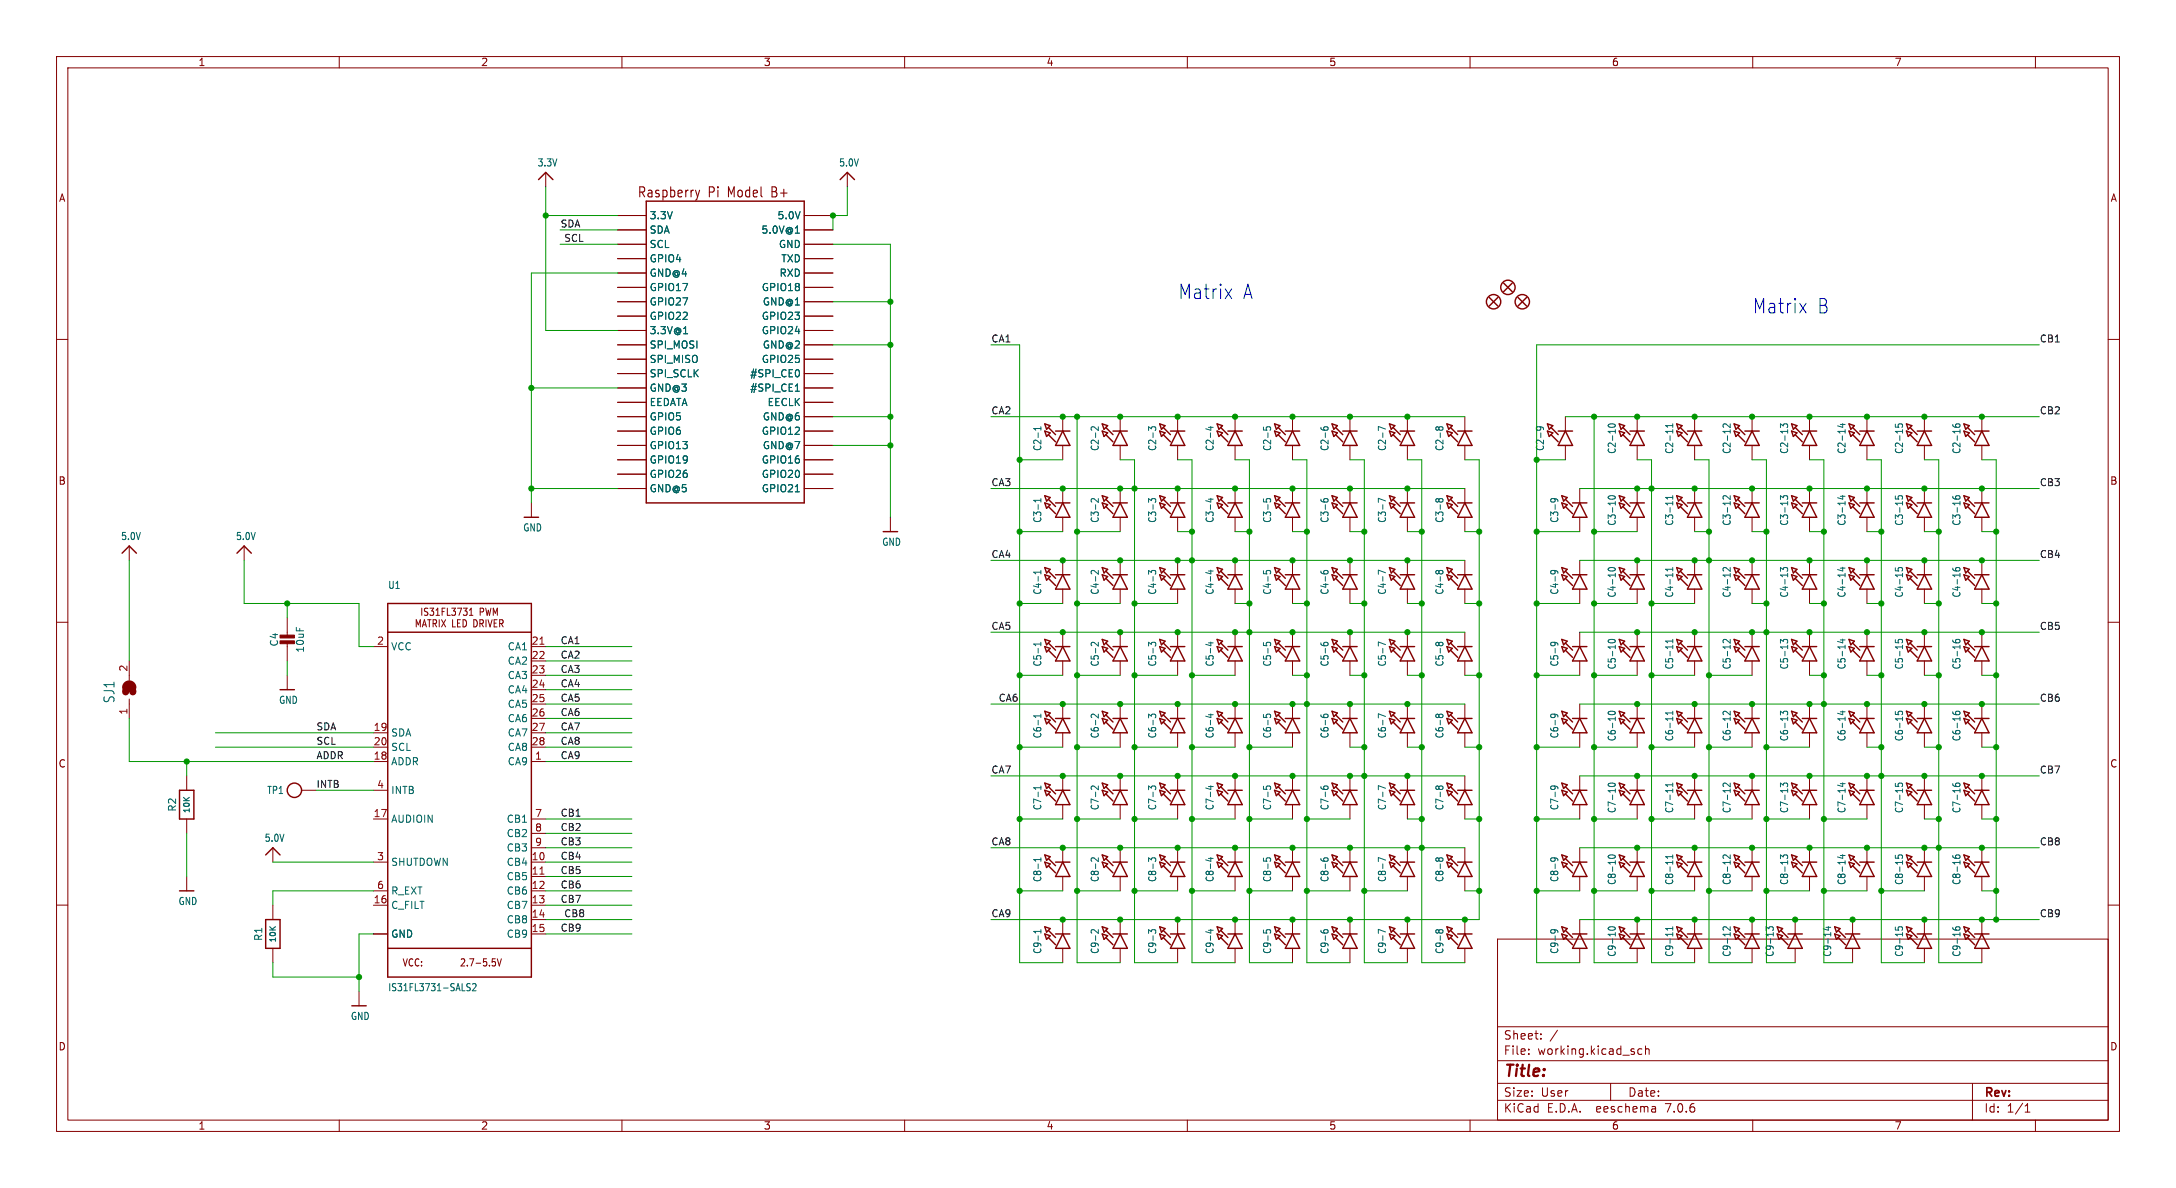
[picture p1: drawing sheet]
<svg xmlns="http://www.w3.org/2000/svg" width="385mm" height="210mm" viewBox="0 0 385 210" stroke-linecap="round" stroke-linejoin="round" font-family="sans-serif">
<defs><g id="words">
<g font-size="3.5" fill="#0000c2">
<text x="208.3" y="53.1">Matrix</text>
<text x="219.7" y="53.1">A</text>
<text x="309.9" y="55.6">Matrix</text>
<text x="321.3" y="55.6">B</text>
</g>
<text font-size="2.8" fill="#840000" x="265.9" y="190.9">Title:</text>
<g font-size="2.5" fill="#840000">
<text x="112.7" y="35.2">Raspberry</text>
<text x="125.2" y="35.2">Pi</text>
<text x="128.9" y="35.2">Model</text>
<text x="136.8" y="35.2">B+</text>
</g>
<text font-size="2.5" fill="#006464" x="20.5" y="124.4" transform="rotate(-90 20.5 124.4)">SJ1</text>
<g font-size="2.1" fill="#840000">
<text x="265.9" y="184">Sheet:</text>
<text x="265.9" y="186.7">File:</text>
<text x="271.9" y="186.7">working.kicad_sch</text>
<text x="265.9" y="196.9">KiCad</text>
<text x="265.9" y="194.1">Size:</text>
<text x="272.5" y="194.1">User</text>
<text x="273.6" y="196.9">E.D.A.</text>
<text x="282.5" y="196.9">eeschema</text>
<text x="287.9" y="194.1">Date:</text>
<text x="294.8" y="196.9">7.0.6</text>
<text x="350.9" y="194.3">Rev:</text>
<text x="350.9" y="196.9">Id:</text>
<text x="354.9" y="196.9">1/1</text>
</g>
<g font-size="1.8" fill="#840000">
<text x="35" y="11.9">1</text>
<text x="85" y="11.9">2</text>
<text x="135" y="11.9">3</text>
<text x="185" y="11.9">4</text>
<text x="235" y="11.9">5</text>
<text x="285" y="11.9">6</text>
<text x="335" y="11.9">7</text>
<text x="10.3" y="35.9">A</text>
<text x="373.2" y="35.9">A</text>
<text x="10.3" y="85.9">B</text>
<text x="373.1" y="85.9">B</text>
<text x="87.6" y="110.1">LED DRIVER</text>
<text x="10.3" y="135.9">C</text>
<text x="373.1" y="135.9">C</text>
<text x="71.1" y="171">VCC:</text>
<text x="81.3" y="171">2.7-5.5V</text>
<text x="10.3" y="185.9">D</text>
<text x="373.1" y="185.9">D</text>
<text x="35" y="199.9">1</text>
<text x="85" y="199.9">2</text>
<text x="135" y="199.9">3</text>
<text x="185" y="199.9">4</text>
<text x="235" y="199.9">5</text>
<text x="285" y="199.9">6</text>
<text x="335" y="199.9">7</text>
</g>
<g font-size="1.8" fill="#006464">
<text x="95" y="29.6">3.3V</text>
<text x="148.3" y="29.6">5.0V</text>
<text x="114.8" y="39">3.3V</text>
<text x="114.8" y="41.5">SDA</text>
<text x="134.6" y="41.5">5.0V@1</text>
<text x="137.4" y="39">5.0V</text>
<text x="114.8" y="44">SCL</text>
<text x="114.8" y="46.6">GPIO4</text>
<text x="137.7" y="44">GND</text>
<text x="138.1" y="46.6">TXD</text>
<text x="114.8" y="51.7">GPIO17</text>
<text x="114.8" y="49.1">GND@4</text>
<text x="134.6" y="51.7">GPIO18</text>
<text x="137.8" y="49.1">RXD</text>
<text x="114.8" y="54.2">GPIO27</text>
<text x="114.8" y="56.7">GPIO22</text>
<text x="114.8" y="59.3">3.3V@1</text>
<text x="134.6" y="56.7">GPIO23</text>
<text x="134.6" y="59.3">GPIO24</text>
<text x="134.8" y="54.2">GND@1</text>
<text x="114.8" y="61.8">SPI_MOSI</text>
<text x="114.8" y="64.4">SPI_MISO</text>
<text x="134.6" y="64.4">GPIO25</text>
<text x="134.8" y="61.8">GND@2</text>
<text x="114.8" y="66.9">SPI_SCLK</text>
<text x="114.8" y="69.4">GND@3</text>
<text x="114.8" y="72">EEDATA</text>
<text x="132.6" y="66.9">#SPI_CE0</text>
<text x="132.6" y="69.4">#SPI_CE1</text>
<text x="135.7" y="72">EECLK</text>
<text x="114.8" y="74.5">GPIO5</text>
<text x="114.8" y="77.1">GPIO6</text>
<text x="134.6" y="77.1">GPIO12</text>
<text x="134.8" y="74.5">GND@6</text>
<text x="114.8" y="79.6">GPIO13</text>
<text x="114.8" y="82.1">GPIO19</text>
<text x="134.6" y="82.1">GPIO16</text>
<text x="134.8" y="79.6">GND@7</text>
<text x="184.4" y="79.8" transform="rotate(-90 184.4 79.8)">C2-1</text>
<text x="194.5" y="79.8" transform="rotate(-90 194.5 79.8)">C2-2</text>
<text x="204.7" y="79.8" transform="rotate(-90 204.7 79.8)">C2-3</text>
<text x="214.9" y="79.8" transform="rotate(-90 214.9 79.8)">C2-4</text>
<text x="225" y="79.8" transform="rotate(-90 225 79.8)">C2-5</text>
<text x="235.2" y="79.8" transform="rotate(-90 235.2 79.8)">C2-6</text>
<text x="245.3" y="79.8" transform="rotate(-90 245.3 79.8)">C2-7</text>
<text x="255.5" y="79.8" transform="rotate(-90 255.5 79.8)">C2-8</text>
<text x="273.3" y="79.8" transform="rotate(-90 273.3 79.8)">C2-9</text>
<text x="286" y="80.3" transform="rotate(-90 286 80.3)">C2-10</text>
<text x="296.1" y="80.3" transform="rotate(-90 296.1 80.3)">C2-11</text>
<text x="306.3" y="80.3" transform="rotate(-90 306.3 80.3)">C2-12</text>
<text x="316.5" y="80.3" transform="rotate(-90 316.5 80.3)">C2-13</text>
<text x="326.6" y="80.3" transform="rotate(-90 326.6 80.3)">C2-14</text>
<text x="336.8" y="80.3" transform="rotate(-90 336.8 80.3)">C2-15</text>
<text x="346.9" y="80.3" transform="rotate(-90 346.9 80.3)">C2-16</text>
<text x="114.8" y="84.7">GPIO26</text>
<text x="114.8" y="87.2">GND@5</text>
<text x="134.6" y="84.7">GPIO20</text>
<text x="134.6" y="87.2">GPIO21</text>
<text x="21.3" y="95.7">5.0V</text>
<text x="41.6" y="95.7">5.0V</text>
<text x="92.4" y="94.1">GND</text>
<text x="184.4" y="92.5" transform="rotate(-90 184.4 92.5)">C3-1</text>
<text x="194.5" y="92.5" transform="rotate(-90 194.5 92.5)">C3-2</text>
<text x="204.7" y="92.5" transform="rotate(-90 204.7 92.5)">C3-3</text>
<text x="214.9" y="92.5" transform="rotate(-90 214.9 92.5)">C3-4</text>
<text x="225" y="92.5" transform="rotate(-90 225 92.5)">C3-5</text>
<text x="235.2" y="92.5" transform="rotate(-90 235.2 92.5)">C3-6</text>
<text x="245.3" y="92.5" transform="rotate(-90 245.3 92.5)">C3-7</text>
<text x="255.5" y="92.5" transform="rotate(-90 255.5 92.5)">C3-8</text>
<text x="275.8" y="92.5" transform="rotate(-90 275.8 92.5)">C3-9</text>
<text x="286" y="93" transform="rotate(-90 286 93)">C3-10</text>
<text x="296.1" y="93" transform="rotate(-90 296.1 93)">C3-11</text>
<text x="306.3" y="93" transform="rotate(-90 306.3 93)">C3-12</text>
<text x="316.5" y="93" transform="rotate(-90 316.5 93)">C3-13</text>
<text x="326.6" y="93" transform="rotate(-90 326.6 93)">C3-14</text>
<text x="336.8" y="93" transform="rotate(-90 336.8 93)">C3-15</text>
<text x="346.9" y="93" transform="rotate(-90 346.9 93)">C3-16</text>
<text x="155.9" y="96.7">GND</text>
<text x="68.6" y="104.3">U1</text>
<text x="184.4" y="105.2" transform="rotate(-90 184.4 105.2)">C4-1</text>
<text x="194.5" y="105.2" transform="rotate(-90 194.5 105.2)">C4-2</text>
<text x="204.7" y="105.2" transform="rotate(-90 204.7 105.2)">C4-3</text>
<text x="214.9" y="105.2" transform="rotate(-90 214.9 105.2)">C4-4</text>
<text x="225" y="105.2" transform="rotate(-90 225 105.2)">C4-5</text>
<text x="235.2" y="105.2" transform="rotate(-90 235.2 105.2)">C4-6</text>
<text x="245.3" y="105.2" transform="rotate(-90 245.3 105.2)">C4-7</text>
<text x="255.5" y="105.2" transform="rotate(-90 255.5 105.2)">C4-8</text>
<text x="275.8" y="105.2" transform="rotate(-90 275.8 105.2)">C4-9</text>
<text x="286" y="105.7" transform="rotate(-90 286 105.7)">C4-10</text>
<text x="296.1" y="105.7" transform="rotate(-90 296.1 105.7)">C4-11</text>
<text x="306.3" y="105.7" transform="rotate(-90 306.3 105.7)">C4-12</text>
<text x="316.5" y="105.7" transform="rotate(-90 316.5 105.7)">C4-13</text>
<text x="326.6" y="105.7" transform="rotate(-90 326.6 105.7)">C4-14</text>
<text x="336.8" y="105.7" transform="rotate(-90 336.8 105.7)">C4-15</text>
<text x="346.9" y="105.7" transform="rotate(-90 346.9 105.7)">C4-16</text>
<text x="49.4" y="114.4" transform="rotate(-90 49.4 114.4)">C4</text>
<text x="54" y="115.5" transform="rotate(-90 54 115.5)">10uF</text>
<text x="69.1" y="115.2">VCC</text>
<text x="89.7" y="115.2">CA1</text>
<text x="89.7" y="117.7">CA2</text>
<text x="184.4" y="117.9" transform="rotate(-90 184.4 117.9)">C5-1</text>
<text x="194.5" y="117.9" transform="rotate(-90 194.5 117.9)">C5-2</text>
<text x="204.7" y="117.9" transform="rotate(-90 204.7 117.9)">C5-3</text>
<text x="214.9" y="117.9" transform="rotate(-90 214.9 117.9)">C5-4</text>
<text x="225" y="117.9" transform="rotate(-90 225 117.9)">C5-5</text>
<text x="235.2" y="117.9" transform="rotate(-90 235.2 117.9)">C5-6</text>
<text x="245.3" y="117.9" transform="rotate(-90 245.3 117.9)">C5-7</text>
<text x="255.5" y="117.9" transform="rotate(-90 255.5 117.9)">C5-8</text>
<text x="275.8" y="117.9" transform="rotate(-90 275.8 117.9)">C5-9</text>
<text x="286" y="118.4" transform="rotate(-90 286 118.4)">C5-10</text>
<text x="296.1" y="118.4" transform="rotate(-90 296.1 118.4)">C5-11</text>
<text x="306.3" y="118.4" transform="rotate(-90 306.3 118.4)">C5-12</text>
<text x="316.5" y="118.4" transform="rotate(-90 316.5 118.4)">C5-13</text>
<text x="326.6" y="118.4" transform="rotate(-90 326.6 118.4)">C5-14</text>
<text x="336.8" y="118.4" transform="rotate(-90 336.8 118.4)">C5-15</text>
<text x="346.9" y="118.4" transform="rotate(-90 346.9 118.4)">C5-16</text>
<text x="49.2" y="124.6">GND</text>
<text x="89.7" y="120.2">CA3</text>
<text x="89.7" y="122.8">CA4</text>
<text x="89.7" y="125.3">CA5</text>
<text x="69.1" y="130.4">SDA</text>
<text x="89.7" y="127.9">CA6</text>
<text x="89.7" y="130.4">CA7</text>
<text x="184.4" y="130.6" transform="rotate(-90 184.4 130.6)">C6-1</text>
<text x="194.5" y="130.6" transform="rotate(-90 194.5 130.6)">C6-2</text>
<text x="204.7" y="130.6" transform="rotate(-90 204.7 130.6)">C6-3</text>
<text x="214.9" y="130.6" transform="rotate(-90 214.9 130.6)">C6-4</text>
<text x="225" y="130.6" transform="rotate(-90 225 130.6)">C6-5</text>
<text x="235.2" y="130.6" transform="rotate(-90 235.2 130.6)">C6-6</text>
<text x="245.3" y="130.6" transform="rotate(-90 245.3 130.6)">C6-7</text>
<text x="255.5" y="130.6" transform="rotate(-90 255.5 130.6)">C6-8</text>
<text x="275.8" y="130.6" transform="rotate(-90 275.8 130.6)">C6-9</text>
<text x="286" y="131.1" transform="rotate(-90 286 131.1)">C6-10</text>
<text x="296.1" y="131.1" transform="rotate(-90 296.1 131.1)">C6-11</text>
<text x="306.3" y="131.1" transform="rotate(-90 306.3 131.1)">C6-12</text>
<text x="316.5" y="131.1" transform="rotate(-90 316.5 131.1)">C6-13</text>
<text x="326.6" y="131.1" transform="rotate(-90 326.6 131.1)">C6-14</text>
<text x="336.8" y="131.1" transform="rotate(-90 336.8 131.1)">C6-15</text>
<text x="346.9" y="131.1" transform="rotate(-90 346.9 131.1)">C6-16</text>
<text x="69.1" y="135.5">ADDR</text>
<text x="69.1" y="132.9">SCL</text>
<text x="89.7" y="135.5">CA9</text>
<text x="89.7" y="132.9">CA8</text>
<text x="31.3" y="143.6" transform="rotate(-90 31.3 143.6)">R2</text>
<text x="47.1" y="140.6">TP1</text>
<text x="69.1" y="140.6">INTB</text>
<text x="184.4" y="143.3" transform="rotate(-90 184.4 143.3)">C7-1</text>
<text x="194.5" y="143.3" transform="rotate(-90 194.5 143.3)">C7-2</text>
<text x="204.7" y="143.3" transform="rotate(-90 204.7 143.3)">C7-3</text>
<text x="214.9" y="143.3" transform="rotate(-90 214.9 143.3)">C7-4</text>
<text x="225" y="143.3" transform="rotate(-90 225 143.3)">C7-5</text>
<text x="235.2" y="143.3" transform="rotate(-90 235.2 143.3)">C7-6</text>
<text x="245.3" y="143.3" transform="rotate(-90 245.3 143.3)">C7-7</text>
<text x="255.5" y="143.3" transform="rotate(-90 255.5 143.3)">C7-8</text>
<text x="275.8" y="143.3" transform="rotate(-90 275.8 143.3)">C7-9</text>
<text x="286" y="143.8" transform="rotate(-90 286 143.8)">C7-10</text>
<text x="296.1" y="143.8" transform="rotate(-90 296.1 143.8)">C7-11</text>
<text x="306.3" y="143.8" transform="rotate(-90 306.3 143.8)">C7-12</text>
<text x="316.5" y="143.8" transform="rotate(-90 316.5 143.8)">C7-13</text>
<text x="326.6" y="143.8" transform="rotate(-90 326.6 143.8)">C7-14</text>
<text x="336.8" y="143.8" transform="rotate(-90 336.8 143.8)">C7-15</text>
<text x="346.9" y="143.8" transform="rotate(-90 346.9 143.8)">C7-16</text>
<text x="46.7" y="149">5.0V</text>
<text x="69.1" y="145.6">AUDIOIN</text>
<text x="89.5" y="145.6">CB1</text>
<text x="89.5" y="148.2">CB2</text>
<text x="69.1" y="153.3">SHUTDOWN</text>
<text x="89.5" y="153.3">CB4</text>
<text x="89.5" y="155.8">CB5</text>
<text x="89.5" y="150.7">CB3</text>
<text x="31.5" y="160.2">GND</text>
<text x="69.1" y="160.9">C_FILT</text>
<text x="69.1" y="158.3">R_EXT</text>
<text x="89.5" y="158.3">CB6</text>
<text x="89.5" y="160.9">CB7</text>
<text x="184.4" y="156" transform="rotate(-90 184.4 156)">C8-1</text>
<text x="194.5" y="156" transform="rotate(-90 194.5 156)">C8-2</text>
<text x="204.7" y="156" transform="rotate(-90 204.7 156)">C8-3</text>
<text x="214.9" y="156" transform="rotate(-90 214.9 156)">C8-4</text>
<text x="225" y="156" transform="rotate(-90 225 156)">C8-5</text>
<text x="235.2" y="156" transform="rotate(-90 235.2 156)">C8-6</text>
<text x="245.3" y="156" transform="rotate(-90 245.3 156)">C8-7</text>
<text x="255.5" y="156" transform="rotate(-90 255.5 156)">C8-8</text>
<text x="275.8" y="156" transform="rotate(-90 275.8 156)">C8-9</text>
<text x="286" y="156.5" transform="rotate(-90 286 156.5)">C8-10</text>
<text x="296.1" y="156.5" transform="rotate(-90 296.1 156.5)">C8-11</text>
<text x="306.3" y="156.5" transform="rotate(-90 306.3 156.5)">C8-12</text>
<text x="316.5" y="156.5" transform="rotate(-90 316.5 156.5)">C8-13</text>
<text x="326.6" y="156.5" transform="rotate(-90 326.6 156.5)">C8-14</text>
<text x="336.8" y="156.5" transform="rotate(-90 336.8 156.5)">C8-15</text>
<text x="346.9" y="156.5" transform="rotate(-90 346.9 156.5)">C8-16</text>
<text x="46.6" y="166.4" transform="rotate(-90 46.6 166.4)">R1</text>
<text x="69.1" y="166">GND</text>
<text x="89.5" y="163.4">CB8</text>
<text x="89.5" y="166">CB9</text>
<text x="184.4" y="168.7" transform="rotate(-90 184.4 168.7)">C9-1</text>
<text x="194.5" y="168.7" transform="rotate(-90 194.5 168.7)">C9-2</text>
<text x="204.7" y="168.7" transform="rotate(-90 204.7 168.7)">C9-3</text>
<text x="214.9" y="168.7" transform="rotate(-90 214.9 168.7)">C9-4</text>
<text x="225" y="168.7" transform="rotate(-90 225 168.7)">C9-5</text>
<text x="235.2" y="168.7" transform="rotate(-90 235.2 168.7)">C9-6</text>
<text x="245.3" y="168.7" transform="rotate(-90 245.3 168.7)">C9-7</text>
<text x="255.5" y="168.7" transform="rotate(-90 255.5 168.7)">C9-8</text>
<text x="275.8" y="168.7" transform="rotate(-90 275.8 168.7)">C9-9</text>
<text x="286" y="169.2" transform="rotate(-90 286 169.2)">C9-10</text>
<text x="296.1" y="169.2" transform="rotate(-90 296.1 169.2)">C9-11</text>
<text x="306.3" y="169.2" transform="rotate(-90 306.3 169.2)">C9-12</text>
<text x="313.9" y="169.2" transform="rotate(-90 313.9 169.2)">C9-13</text>
<text x="324.1" y="169.2" transform="rotate(-90 324.1 169.2)">C9-14</text>
<text x="336.8" y="169.2" transform="rotate(-90 336.8 169.2)">C9-15</text>
<text x="346.9" y="169.2" transform="rotate(-90 346.9 169.2)">C9-16</text>
<text x="68.6" y="175.4">IS31FL3731-SALS2</text>
<text x="61.9" y="180.5">GND</text>
</g>
<g font-size="1.8" fill="#a90000">
<text x="22.6" y="118.8" transform="rotate(-90 22.6 118.8)">2</text>
<text x="66.6" y="114">2</text>
<text x="93.9" y="114">21</text>
<text x="93.9" y="116.6">22</text>
<text x="93.9" y="119.1">23</text>
<text x="93.9" y="121.7">24</text>
<text x="93.9" y="124.2">25</text>
<text x="22.6" y="126.4" transform="rotate(-90 22.6 126.4)">1</text>
<text x="66" y="129.3">19</text>
<text x="66" y="131.8">20</text>
<text x="93.9" y="126.7">26</text>
<text x="93.9" y="129.3">27</text>
<text x="93.9" y="131.8">28</text>
<text x="66" y="134.4">18</text>
<text x="94.5" y="134.4">1</text>
<text x="66.6" y="139.4">4</text>
<text x="66" y="144.5">17</text>
<text x="94.5" y="144.5">7</text>
<text x="94.5" y="147.1">8</text>
<text x="94.5" y="149.6">9</text>
<text x="66.6" y="152.1">3</text>
<text x="93.9" y="152.1">10</text>
<text x="93.9" y="154.7">11</text>
<text x="66" y="159.8">16</text>
<text x="66.6" y="157.2">6</text>
<text x="93.9" y="157.2">12</text>
<text x="93.9" y="159.8">13</text>
<text x="93.9" y="162.3">14</text>
<text x="93.9" y="164.8">15</text>
</g>
<g font-size="1.7" fill="#0f0f0f">
<text x="99.1" y="40.3">SDA</text>
<text x="99.7" y="42.8">SCL</text>
<text x="175.3" y="60.6">CA1</text>
<text x="360.7" y="60.6">CB1</text>
<text x="175.3" y="73.3">CA2</text>
<text x="360.7" y="73.3">CB2</text>
<text x="175.3" y="86">CA3</text>
<text x="360.7" y="86">CB3</text>
<text x="175.3" y="98.7">CA4</text>
<text x="360.7" y="98.7">CB4</text>
<text x="99.1" y="114">CA1</text>
<text x="175.3" y="111.4">CA5</text>
<text x="360.7" y="111.4">CB5</text>
<text x="99.1" y="116.5">CA2</text>
<text x="99.1" y="119">CA3</text>
<text x="99.1" y="121.6">CA4</text>
<text x="99.1" y="124.1">CA5</text>
<text x="176.5" y="124.1">CA6</text>
<text x="360.7" y="124.1">CB6</text>
<text x="55.9" y="129.2">SDA</text>
<text x="55.9" y="131.7">SCL</text>
<text x="99.1" y="129.2">CA7</text>
<text x="99.1" y="131.7">CA8</text>
<text x="99.1" y="126.7">CA6</text>
<text x="55.9" y="134.3">ADDR</text>
<text x="99.1" y="134.3">CA9</text>
<text x="175.3" y="136.8">CA7</text>
<text x="360.7" y="136.8">CB7</text>
<text x="55.9" y="139.4">INTB</text>
<text x="99.1" y="147">CB2</text>
<text x="99.1" y="144.4">CB1</text>
<text x="99.1" y="149.5">CB3</text>
<text x="175.3" y="149.5">CA8</text>
<text x="360.7" y="149.5">CB8</text>
<text x="99.1" y="152.1">CB4</text>
<text x="99.1" y="154.6">CB5</text>
<text x="99.1" y="159.7">CB7</text>
<text x="99.1" y="157.1">CB6</text>
<text x="99.1" y="164.8">CB9</text>
<text x="99.7" y="162.2">CB8</text>
<text x="175.3" y="162.2">CA9</text>
<text x="360.7" y="162.2">CB9</text>
</g>
<g font-size="1.4" fill="#006464">
<text x="33.8" y="143.9" transform="rotate(-90 33.8 143.9)">10K</text>
<text x="49.1" y="166.8" transform="rotate(-90 49.1 166.8)">10K</text>
</g>
</g></defs>
<g fill="none" stroke="#840000" stroke-width=".18">
<path d="M10 10h364.9v190h-364.9zM12 12h360.9v186h-360.9zM60 10v2M110 10v2M160 10v2M210 10v2M260 10v2M310 10v2M360 10v2M96.5 30.5v2.5M109.2 38.1h5.1M142.2 38.1h5.1"/>
<path d="M149.9 30.5v2.5M10 60h2M109.2 48.3h5.1M109.2 50.8h5.1M109.2 53.3h5.1M109.2 55.9h5.1M109.2 58.4h5.1M109.2 40.6h5.1M109.2 43.2h5.1M109.2 45.7h5.1M142.2 48.3h5.1M142.2 50.8h5.1"/>
<path d="M142.2 53.3h5.1M142.2 55.9h5.1M142.2 58.4h5.1M142.2 40.6h5.1M142.2 43.2h5.1M142.2 45.7h5.1M372.9 60h2M109.2 61h5.1M109.2 63.5h5.1M109.2 66h5.1M109.2 68.6h5.1M109.2 71.1h5.1"/>
<path d="M109.2 73.7h5.1M109.2 76.2h5.1M109.2 78.7h5.1M142.2 61h5.1M142.2 63.5h5.1M142.2 66h5.1M142.2 68.6h5.1M142.2 71.1h5.1M142.2 73.7h5.1M142.2 76.2h5.1M142.2 78.7h5.1M188 73.7v2.5"/>
<path d="M188 78.7v2.6M198.1 73.7v2.5M198.1 78.7v2.6M208.3 73.7v2.5M208.3 78.7v2.6M218.4 73.7v2.5M218.4 78.7v2.6M228.6 73.7v2.5M228.6 78.7v2.6M238.8 73.7v2.5M238.8 78.7v2.6M248.9 73.7v2.5"/>
<path d="M248.9 78.7v2.6M259.1 73.7v2.5M259.1 78.7v2.6M276.9 73.7v2.5M276.9 78.7v2.6M289.6 73.7v2.5M289.6 78.7v2.6M299.7 73.7v2.5M299.7 78.7v2.6M309.9 73.7v2.5M309.9 78.7v2.6M320 73.7v2.5"/>
<path d="M320 78.7v2.6M330.2 73.7v2.5M330.2 78.7v2.6M340.4 73.7v2.5M340.4 78.7v2.6M350.5 73.7v2.5M350.5 78.7v2.6M22.9 96.5v2.6M43.2 96.5v2.6M94 88.9v2.5M109.2 81.3h5.1M109.2 83.8h5.1"/>
<path d="M109.2 86.4h5.1M142.2 81.3h5.1M142.2 83.8h5.1M142.2 86.4h5.1M157.5 91.4v2.6M188 86.4v2.5M188 91.4v2.6M188 99.1v2.5M198.1 86.4v2.5M198.1 91.4v2.6M198.1 99.1v2.5M208.3 86.4v2.5"/>
<path d="M208.3 91.4v2.6M208.3 99.1v2.5M218.4 86.4v2.5M218.4 91.4v2.6M218.4 99.1v2.5M228.6 86.4v2.5M228.6 91.4v2.6M228.6 99.1v2.5M238.8 86.4v2.5M238.8 91.4v2.6M238.8 99.1v2.5M248.9 86.4v2.5"/>
<path d="M248.9 91.4v2.6M248.9 99.1v2.5M259.1 86.4v2.5M259.1 91.4v2.6M259.1 99.1v2.5M279.4 86.4v2.5M279.4 91.4v2.6M279.4 99.1v2.5M289.6 86.4v2.5M289.6 91.4v2.6M289.6 99.1v2.5M299.7 86.4v2.5"/>
<path d="M299.7 91.4v2.6M299.7 99.1v2.5M309.9 86.4v2.5M309.9 91.4v2.6M309.9 99.1v2.5M320 86.4v2.5M320 91.4v2.6M320 99.1v2.5M330.2 86.4v2.5M330.2 91.4v2.6M330.2 99.1v2.5M340.4 86.4v2.5"/>
<path d="M340.4 91.4v2.6M340.4 99.1v2.5M350.5 86.4v2.5M350.5 91.4v2.6M350.5 99.1v2.5M10 110h2M22.9 116.8v3.5M50.8 109.2v3.3M50.8 113.5v3.3M50.8 119.4v2.5M66 114.3h2.6M73.6 110.8v-1.2l.4 .9 .3-.9v1.2"/>
<path d="M74.6 107.5v1.3M74.7 110.8l.4-1.2 .3 1.2M74.8 110.5h.5M75.6 109.6h.6M75.7 107.6l-.4-.1-.2 .2 .1 .4 .4 .2v.4l-.1 .1-.4-.1M75.9 109.6v1.2M76 107.5h.7l-.4 .5 .4 .1v.6l-.2 .1-.5-.1M76.6 110.2h.5l.1-.2-.1-.4h-.5v1.2M76.9 110.2l.3 .6M77.1 108.8h.6M77.1 107.9l.3-.4v1.3M77.7 109.6v1.2"/>
<path d="M78.1 109.6l.7 1.2M78.2 108.1h.4M78.7 107.5h-.5v1.3M78.8 109.6l-.7 1.2M79.1 107.5v1.3h.5M79.9 107.5h.7l-.4 .5 .3 .1v.6l-.1 .1-.5-.1M80 109.6v1.2h.6M80.9 107.5h.7l-.4 1.3M80.9 110.2h.4M81.4 109.6h-.5v1.2h.5M81.9 109.6a.67 .67 0 0 1 .6 .4 .67 .67 0 0 1-.2 .8h-.4zM81.9 107.5h.7l-.3 .5 .3 .1v.6l-.2 .1-.5-.1"/>
<path d="M83 108.8h.6M83 107.9l.3-.4v1.3M83.8 109.6a.67 .67 0 0 1 .6 .4 .67 .67 0 0 1-.2 .8h-.4zM84.9 110.2h.5l.1-.2-.1-.4h-.5v1.2M84.9 108.2l.5-.1 .1-.2-.1-.3-.5-.1v1.3M85.1 110.2l.4 .6M85.9 107.5l.3 1.3 .2-.9 .2 .9 .2-1.3M86 109.6v1.2M86.3 109.6l.4 1.2 .3-1.2M87.2 108.8v-1.3l.4 .9 .4-.9v1.3M87.4 109.6v1.2h.5M88.4 109.6v1.2"/>
<path d="M88.6 110.2l.4 .6M94 114.3h2.5M94 116.8h2.5M94 119.4h2.5M188 104.1v2.6M188 111.8v2.5M188 116.8v2.6M198.1 104.1v2.6M198.1 111.8v2.5M198.1 116.8v2.6M208.3 104.1v2.6M208.3 111.8v2.5"/>
<path d="M208.3 116.8v2.6M218.4 104.1v2.6M218.4 111.8v2.5M218.4 116.8v2.6M228.6 104.1v2.6M228.6 111.8v2.5M228.6 116.8v2.6M238.8 104.1v2.6M238.8 111.8v2.5M238.8 116.8v2.6M248.9 104.1v2.6M248.9 111.8v2.5"/>
<path d="M248.9 116.8v2.6M259.1 104.1v2.6M259.1 111.8v2.5M259.1 116.8v2.6M279.4 104.1v2.6M279.4 111.8v2.5M279.4 116.8v2.6M289.6 104.1v2.6M289.6 111.8v2.5M289.6 116.8v2.6M299.7 104.1v2.6M299.7 111.8v2.5"/>
<path d="M299.7 116.8v2.6M309.9 104.1v2.6M309.9 111.8v2.5M309.9 116.8v2.6M320 104.1v2.6M320 111.8v2.5M320 116.8v2.6M330.2 104.1v2.6M330.2 111.8v2.5M330.2 116.8v2.6M340.4 104.1v2.6M340.4 111.8v2.5"/>
<path d="M340.4 116.8v2.6M350.5 104.1v2.6M350.5 111.8v2.5M350.5 116.8v2.6M372.9 110h2M22.9 123.6v3.4M33 137.2v2.5M53.3 139.7h2.6M66 139.7h2.6M66 134.6h2.6M66 129.5h2.6M66 132.1h2.6"/>
<path d="M94 134.6h2.5M94 129.5h2.5M94 132.1h2.5M94 121.9h2.5M94 124.5h2.5M94 127h2.5M188 124.5v2.5M188 129.5v2.6M188 137.2v2.5M198.1 124.5v2.5M198.1 129.5v2.6M198.1 137.2v2.5"/>
<path d="M208.3 124.5v2.5M208.3 129.5v2.6M208.3 137.2v2.5M218.4 124.5v2.5M218.4 129.5v2.6M218.4 137.2v2.5M228.6 124.5v2.5M228.6 129.5v2.6M228.6 137.2v2.5M238.8 124.5v2.5M238.8 129.5v2.6M238.8 137.2v2.5"/>
<path d="M248.9 124.5v2.5M248.9 129.5v2.6M248.9 137.2v2.5M259.1 124.5v2.5M259.1 129.5v2.6M259.1 137.2v2.5M279.4 124.5v2.5M279.4 129.5v2.6M279.4 137.2v2.5M289.6 124.5v2.5M289.6 129.5v2.6M289.6 137.2v2.5"/>
<path d="M299.7 124.5v2.5M299.7 129.5v2.6M299.7 137.2v2.5M309.9 124.5v2.5M309.9 129.5v2.6M309.9 137.2v2.5M320 124.5v2.5M320 129.5v2.6M320 137.2v2.5M330.2 124.5v2.5M330.2 129.5v2.6M330.2 137.2v2.5"/>
<path d="M340.4 124.5v2.5M340.4 129.5v2.6M340.4 137.2v2.5M350.5 124.5v2.5M350.5 129.5v2.6M350.5 137.2v2.5M10 160h2M33 144.8v2.5M33 154.9v2.6M48.3 149.9v2.5M66 152.4h2.6M66 157.5h2.6"/>
<path d="M66 144.8h2.6M94 152.4h2.5M94 154.9h2.5M94 157.5h2.5M94 144.8h2.5M94 147.3h2.5M94 149.9h2.5M188 142.2v2.6M188 149.9v2.5M188 154.9v2.6M198.1 142.2v2.6M198.1 149.9v2.5"/>
<path d="M198.1 154.9v2.6M208.3 142.2v2.6M208.3 149.9v2.5M208.3 154.9v2.6M218.4 142.2v2.6M218.4 149.9v2.5M218.4 154.9v2.6M228.6 142.2v2.6M228.6 149.9v2.5M228.6 154.9v2.6M238.8 142.2v2.6M238.8 149.9v2.5"/>
<path d="M238.8 154.9v2.6M248.9 142.2v2.6M248.9 149.9v2.5M248.9 154.9v2.6M259.1 142.2v2.6M259.1 149.9v2.5M259.1 154.9v2.6M279.4 142.2v2.6M279.4 149.9v2.5M279.4 154.9v2.6M289.6 142.2v2.6M289.6 149.9v2.5"/>
<path d="M289.6 154.9v2.6M299.7 142.2v2.6M299.7 149.9v2.5M299.7 154.9v2.6M309.9 142.2v2.6M309.9 149.9v2.5M309.9 154.9v2.6M320 142.2v2.6M320 149.9v2.5M320 154.9v2.6M330.2 142.2v2.6M330.2 149.9v2.5"/>
<path d="M330.2 154.9v2.6M340.4 142.2v2.6M340.4 149.9v2.5M340.4 154.9v2.6M350.5 142.2v2.6M350.5 149.9v2.5M350.5 154.9v2.6M372.9 160h2M48.3 160v2.6M48.3 167.6v2.6M63.5 175.3v2.5M66 160h2.6"/>
<path d="M66 165.1h2.6M87.1 169.5h.5M87.4 170l.2 .2v.3l-.2 .3M88 169.5l.3 1.3 .4-1.3M94 160h2.5M94 162.6h2.5M94 165.1h2.5M188 162.6v2.5M188 167.6v2.6M198.1 162.6v2.5M198.1 167.6v2.6M208.3 162.6v2.5"/>
<path d="M208.3 167.6v2.6M218.4 162.6v2.5M218.4 167.6v2.6M228.6 162.6v2.5M228.6 167.6v2.6M238.8 162.6v2.5M238.8 167.6v2.6M248.9 162.6v2.5M248.9 167.6v2.6M259.1 162.6v2.5M259.1 167.6v2.6M264.9 166h108v32h-108z"/>
<path d="M279.4 162.6v2.5M279.4 167.6v2.6M289.6 162.6v2.5M289.6 167.6v2.6M299.7 162.6v2.5M299.7 167.6v2.6M309.9 162.6v2.5M309.9 167.6v2.6M317.5 162.6v2.5M317.5 167.6v2.6M327.7 162.6v2.5M327.7 167.6v2.6"/>
<path d="M340.4 162.6v2.5M340.4 167.6v2.6M350.5 162.6v2.5M350.5 167.6v2.6M60 198v2M110 198v2M160 198v2M210 198v2M260 198v2M264.9 194.5h108M264.9 191.5h108M264.9 187.5h108"/>
<path d="M264.9 181.5h108M270.4 186.3v.1M270.4 185.5v.1M272.5 183.6v.1M272.5 182.8v.1M275.5 182.1l-1.3 2M284.9 191.5v3M290.4 185.5l-.4-.1-.3 .3v.4l.1 .2h.6M291 185.5l.2-.1 .4 .1 .1 .9M291 184.9v1.5M292.7 195.7l.1 .9M292.8 196.5l-.1 .1"/>
<path d="M292.8 196h-.1M310 198v2M348.9 191.5v6.5M358.2 196.6h.8M358.2 195.5l.4-.4v1.5M360 198v2"/>
</g>
<g fill="none" stroke="#840000" stroke-width=".25">
<path d="M95.2 31.8l1.3-1.3 1.3 1.3M114.3 35.6h27.9v53.3h-27.9zM148.6 31.8l1.3-1.3 1.2 1.3M263.4 52.6l1.5 1.5M264.9 52.6l-1.5 1.5M265.9 50l1.6 1.6M267.5 50l-1.6 1.6M268.5 52.6l1.5 1.5M270 52.6l-1.5 1.5M184.8 76.2l.9 .3-.6 .7zM184.8 74.9l.9 .3-.6 .7zM185.4 76.8l1.3 1.3"/>
<path d="M185.4 75.6l1.3 1.2M186.7 76.2h2.5M188 76.2l1.2 2.5h-2.5zM194.9 76.2l1 .3-.6 .7zM194.9 74.9l1 .3-.6 .7zM195.6 76.8l1.2 1.3M195.6 75.6l1.2 1.2M196.8 76.2h2.6M198.1 76.2l1.3 2.5h-2.6zM205.1 76.2l1 .3-.7 .7zM205.1 74.9l1 .3-.7 .7zM205.7 76.8l1.3 1.3"/>
<path d="M205.7 75.6l1.3 1.2M207 76.2h2.5M208.3 76.2l1.2 2.5h-2.5zM215.3 76.2l.9 .3-.6 .7zM215.3 74.9l.9 .3-.6 .7zM215.9 76.8l1.3 1.3M215.9 75.6l1.3 1.2M217.2 76.2h2.5M218.4 76.2l1.3 2.5h-2.5zM225.4 76.2l1 .3-.7 .7zM225.4 74.9l1 .3-.7 .7zM226.1 76.8l1.2 1.3"/>
<path d="M226.1 75.6l1.2 1.2M227.3 76.2h2.6M228.6 76.2l1.3 2.5h-2.6zM235.6 76.2l.9 .3-.6 .7zM235.6 74.9l.9 .3-.6 .7zM236.2 76.8l1.3 1.3M236.2 75.6l1.3 1.2M237.5 76.2h2.5M238.8 76.2l1.2 2.5h-2.5zM245.7 76.2l1 .3-.6 .7zM245.7 74.9l1 .3-.6 .7zM246.4 76.8l1.2 1.3"/>
<path d="M246.4 75.6l1.2 1.2M247.6 76.2h2.6M248.9 76.2l1.3 2.5h-2.6zM255.9 76.2l1 .3-.7 .7zM255.9 74.9l1 .3-.7 .7zM256.5 76.8l1.3 1.3M256.5 75.6l1.3 1.2M257.8 76.2h2.5M259.1 76.2l1.2 2.5h-2.5zM273.7 76.2l.9 .3-.6 .7zM273.7 74.9l.9 .3-.6 .7zM274.3 76.8l1.3 1.3"/>
<path d="M274.3 75.6l1.3 1.2M275.6 76.2h2.5M276.9 76.2l1.2 2.5h-2.5zM286.4 76.2l.9 .3-.6 .7zM286.4 74.9l.9 .3-.6 .7zM287 76.8l1.3 1.3M287 75.6l1.3 1.2M288.3 76.2h2.5M289.6 76.2l1.2 2.5h-2.5zM296.5 76.2l1 .3-.6 .7zM296.5 74.9l1 .3-.6 .7zM297.2 76.8l1.2 1.3"/>
<path d="M297.2 75.6l1.2 1.2M298.4 76.2h2.6M299.7 76.2l1.3 2.5h-2.6zM306.7 76.2l1 .3-.7 .7zM306.7 74.9l1 .3-.7 .7zM307.3 76.8l1.3 1.3M307.3 75.6l1.3 1.2M308.6 76.2h2.5M309.9 76.2l1.2 2.5h-2.5zM316.9 76.2l.9 .3-.6 .7zM316.9 74.9l.9 .3-.6 .7zM317.5 76.8l1.3 1.3"/>
<path d="M317.5 75.6l1.3 1.2M318.8 76.2h2.5M320 76.2l1.3 2.5h-2.5zM327 76.2l1 .3-.7 .7zM327 74.9l1 .3-.7 .7zM327.7 76.8l1.2 1.3M327.7 75.6l1.2 1.2M328.9 76.2h2.6M330.2 76.2l1.3 2.5h-2.6zM337.2 76.2l.9 .3-.6 .7zM337.2 74.9l.9 .3-.6 .7zM337.8 76.8l1.3 1.3"/>
<path d="M337.8 75.6l1.3 1.2M339.1 76.2h2.5M340.4 76.2l1.2 2.5h-2.5zM347.3 76.2l1 .3-.6 .7zM347.3 74.9l1 .3-.6 .7zM348 76.8l1.2 1.3M348 75.6l1.2 1.2M349.2 76.2h2.6M350.5 76.2l1.3 2.5h-2.6zM21.6 97.8l1.3-1.3 1.2 1.3M41.9 97.8l1.3-1.3 1.2 1.3M92.7 91.4h2.5"/>
<path d="M156.2 94h2.5M184.8 88.9l.9 .3-.6 .7zM184.8 87.6l.9 .3-.6 .7zM185.4 89.5l1.3 1.3M185.4 88.3l1.3 1.2M186.7 88.9h2.5M188 88.9l1.2 2.5h-2.5zM194.9 88.9l1 .3-.6 .7zM194.9 87.6l1 .3-.6 .7zM195.6 89.5l1.2 1.3M195.6 88.3l1.2 1.2M196.8 88.9h2.6"/>
<path d="M198.1 88.9l1.3 2.5h-2.6zM205.1 88.9l1 .3-.7 .7zM205.1 87.6l1 .3-.7 .7zM205.7 89.5l1.3 1.3M205.7 88.3l1.3 1.2M207 88.9h2.5M208.3 88.9l1.2 2.5h-2.5zM215.3 88.9l.9 .3-.6 .7zM215.3 87.6l.9 .3-.6 .7zM215.9 89.5l1.3 1.3M215.9 88.3l1.3 1.2M217.2 88.9h2.5"/>
<path d="M218.4 88.9l1.3 2.5h-2.5zM225.4 88.9l1 .3-.7 .7zM225.4 87.6l1 .3-.7 .7zM226.1 89.5l1.2 1.3M226.1 88.3l1.2 1.2M227.3 88.9h2.6M228.6 88.9l1.3 2.5h-2.6zM235.6 88.9l.9 .3-.6 .7zM235.6 87.6l.9 .3-.6 .7zM236.2 89.5l1.3 1.3M236.2 88.3l1.3 1.2M237.5 88.9h2.5"/>
<path d="M238.8 88.9l1.2 2.5h-2.5zM245.7 88.9l1 .3-.6 .7zM245.7 87.6l1 .3-.6 .7zM246.4 89.5l1.2 1.3M246.4 88.3l1.2 1.2M247.6 88.9h2.6M248.9 88.9l1.3 2.5h-2.6zM255.9 88.9l1 .3-.7 .7zM255.9 87.6l1 .3-.7 .7zM256.5 89.5l1.3 1.3M256.5 88.3l1.3 1.2M257.8 88.9h2.5"/>
<path d="M259.1 88.9l1.2 2.5h-2.5zM276.2 88.9l1 .3-.7 .7zM276.2 87.6l1 .3-.7 .7zM276.9 89.5l1.2 1.3M276.9 88.3l1.2 1.2M278.1 88.9h2.6M279.4 88.9l1.3 2.5h-2.6zM286.4 88.9l.9 .3-.6 .7zM286.4 87.6l.9 .3-.6 .7zM287 89.5l1.3 1.3M287 88.3l1.3 1.2M288.3 88.9h2.5"/>
<path d="M289.6 88.9l1.2 2.5h-2.5zM296.5 88.9l1 .3-.6 .7zM296.5 87.6l1 .3-.6 .7zM297.2 89.5l1.2 1.3M297.2 88.3l1.2 1.2M298.4 88.9h2.6M299.7 88.9l1.3 2.5h-2.6zM306.7 88.9l1 .3-.7 .7zM306.7 87.6l1 .3-.7 .7zM307.3 89.5l1.3 1.3M307.3 88.3l1.3 1.2M308.6 88.9h2.5"/>
<path d="M309.9 88.9l1.2 2.5h-2.5zM316.9 88.9l.9 .3-.6 .7zM316.9 87.6l.9 .3-.6 .7zM317.5 89.5l1.3 1.3M317.5 88.3l1.3 1.2M318.8 88.9h2.5M320 88.9l1.3 2.5h-2.5zM327 88.9l1 .3-.7 .7zM327 87.6l1 .3-.7 .7zM327.7 89.5l1.2 1.3M327.7 88.3l1.2 1.2M328.9 88.9h2.6"/>
<path d="M330.2 88.9l1.3 2.5h-2.6zM337.2 88.9l.9 .3-.6 .7zM337.2 87.6l.9 .3-.6 .7zM337.8 89.5l1.3 1.3M337.8 88.3l1.3 1.2M339.1 88.9h2.5M340.4 88.9l1.2 2.5h-2.5zM347.3 88.9l1 .3-.6 .7zM347.3 87.6l1 .3-.6 .7zM348 89.5l1.2 1.3M348 88.3l1.2 1.2M349.2 88.9h2.6"/>
<path d="M350.5 88.9l1.3 2.5h-2.6zM68.6 106.7h25.4v66h-25.4zM68.6 111.8h25.4M184.8 114.3l.9 .3-.6 .7zM184.8 113l.9 .3-.6 .7zM184.8 101.6l.9 .3-.6 .7zM184.8 100.3l.9 .3-.6 .7zM185.4 114.9l1.3 1.3M185.4 113.7l1.3 1.2M185.4 102.2l1.3 1.3M185.4 101l1.3 1.2M186.7 114.3h2.5"/>
<path d="M186.7 101.6h2.5M188 114.3l1.2 2.5h-2.5zM188 101.6l1.2 2.5h-2.5zM194.9 101.6l1 .3-.6 .7zM194.9 100.3l1 .3-.6 .7zM194.9 114.3l1 .3-.6 .7zM194.9 113l1 .3-.6 .7zM195.6 102.2l1.2 1.3M195.6 101l1.2 1.2M195.6 114.9l1.2 1.3M195.6 113.7l1.2 1.2M196.8 114.3h2.6"/>
<path d="M196.8 101.6h2.6M198.1 114.3l1.3 2.5h-2.6zM198.1 101.6l1.3 2.5h-2.6zM205.1 114.3l1 .3-.7 .7zM205.1 113l1 .3-.7 .7zM205.1 101.6l1 .3-.7 .7zM205.1 100.3l1 .3-.7 .7zM205.7 114.9l1.3 1.3M205.7 113.7l1.3 1.2M205.7 102.2l1.3 1.3M205.7 101l1.3 1.2M207 114.3h2.5"/>
<path d="M207 101.6h2.5M208.3 114.3l1.2 2.5h-2.5zM208.3 101.6l1.2 2.5h-2.5zM215.3 114.3l.9 .3-.6 .7zM215.3 113l.9 .3-.6 .7zM215.3 101.6l.9 .3-.6 .7zM215.3 100.3l.9 .3-.6 .7zM215.9 114.9l1.3 1.3M215.9 113.7l1.3 1.2M215.9 102.2l1.3 1.3M215.9 101l1.3 1.2M217.2 114.3h2.5"/>
<path d="M217.2 101.6h2.5M218.4 114.3l1.3 2.5h-2.5zM218.4 101.6l1.3 2.5h-2.5zM225.4 114.3l1 .3-.7 .7zM225.4 113l1 .3-.7 .7zM225.4 101.6l1 .3-.7 .7zM225.4 100.3l1 .3-.7 .7zM226.1 114.9l1.2 1.3M226.1 113.7l1.2 1.2M226.1 102.2l1.2 1.3M226.1 101l1.2 1.2M227.3 114.3h2.6"/>
<path d="M227.3 101.6h2.6M228.6 114.3l1.3 2.5h-2.6zM228.6 101.6l1.3 2.5h-2.6zM235.6 101.6l.9 .3-.6 .7zM235.6 114.3l.9 .3-.6 .7zM235.6 113l.9 .3-.6 .7zM235.6 100.3l.9 .3-.6 .7zM236.2 114.9l1.3 1.3M236.2 113.7l1.3 1.2M236.2 102.2l1.3 1.3M236.2 101l1.3 1.2M237.5 114.3h2.5"/>
<path d="M237.5 101.6h2.5M238.8 114.3l1.2 2.5h-2.5zM238.8 101.6l1.2 2.5h-2.5zM245.7 101.6l1 .3-.6 .7zM245.7 100.3l1 .3-.6 .7zM245.7 113l1 .3-.6 .7zM245.7 114.3l1 .3-.6 .7zM246.4 114.9l1.2 1.3M246.4 113.7l1.2 1.2M246.4 102.2l1.2 1.3M246.4 101l1.2 1.2M247.6 114.3h2.6"/>
<path d="M247.6 101.6h2.6M248.9 114.3l1.3 2.5h-2.6zM248.9 101.6l1.3 2.5h-2.6zM255.9 101.6l1 .3-.7 .7zM255.9 114.3l1 .3-.7 .7zM255.9 113l1 .3-.7 .7zM255.9 100.3l1 .3-.7 .7zM256.5 114.9l1.3 1.3M256.5 113.7l1.3 1.2M256.5 102.2l1.3 1.3M256.5 101l1.3 1.2M257.8 114.3h2.5"/>
<path d="M257.8 101.6h2.5M259.1 114.3l1.2 2.5h-2.5zM259.1 101.6l1.2 2.5h-2.5zM276.2 114.3l1 .3-.7 .7zM276.2 113l1 .3-.7 .7zM276.2 101.6l1 .3-.7 .7zM276.2 100.3l1 .3-.7 .7zM276.9 114.9l1.2 1.3M276.9 113.7l1.2 1.2M276.9 102.2l1.2 1.3M276.9 101l1.2 1.2M278.1 114.3h2.6"/>
<path d="M278.1 101.6h2.6M279.4 114.3l1.3 2.5h-2.6zM279.4 101.6l1.3 2.5h-2.6zM286.4 113l.9 .3-.6 .7zM286.4 114.3l.9 .3-.6 .7zM286.4 101.6l.9 .3-.6 .7zM286.4 100.3l.9 .3-.6 .7zM287 114.9l1.3 1.3M287 113.7l1.3 1.2M287 102.2l1.3 1.3M287 101l1.3 1.2M288.3 114.3h2.5"/>
<path d="M288.3 101.6h2.5M289.6 114.3l1.2 2.5h-2.5zM289.6 101.6l1.2 2.5h-2.5zM296.5 101.6l1 .3-.6 .7zM296.5 114.3l1 .3-.6 .7zM296.5 113l1 .3-.6 .7zM296.5 100.3l1 .3-.6 .7zM297.2 114.9l1.2 1.3M297.2 113.7l1.2 1.2M297.2 102.2l1.2 1.3M297.2 101l1.2 1.2M298.4 114.3h2.6"/>
<path d="M298.4 101.6h2.6M299.7 114.3l1.3 2.5h-2.6zM299.7 101.6l1.3 2.5h-2.6zM306.7 114.3l1 .3-.7 .7zM306.7 113l1 .3-.7 .7zM306.7 100.3l1 .3-.7 .7zM306.7 101.6l1 .3-.7 .7zM307.3 114.9l1.3 1.3M307.3 113.7l1.3 1.2M307.3 102.2l1.3 1.3M307.3 101l1.3 1.2M308.6 114.3h2.5"/>
<path d="M308.6 101.6h2.5M309.9 114.3l1.2 2.5h-2.5zM309.9 101.6l1.2 2.5h-2.5zM316.9 101.6l.9 .3-.6 .7zM316.9 100.3l.9 .3-.6 .7zM316.9 114.3l.9 .3-.6 .7zM316.9 113l.9 .3-.6 .7zM317.5 102.2l1.3 1.3M317.5 101l1.3 1.2M317.5 114.9l1.3 1.3M317.5 113.7l1.3 1.2M318.8 114.3h2.5"/>
<path d="M318.8 101.6h2.5M320 114.3l1.3 2.5h-2.5zM320 101.6l1.3 2.5h-2.5zM327 100.3l1 .3-.7 .7zM327 114.3l1 .3-.7 .7zM327 113l1 .3-.7 .7zM327 101.6l1 .3-.7 .7zM327.7 114.9l1.2 1.3M327.7 113.7l1.2 1.2M327.7 102.2l1.2 1.3M327.7 101l1.2 1.2M328.9 114.3h2.6"/>
<path d="M328.9 101.6h2.6M330.2 114.3l1.3 2.5h-2.6zM330.2 101.6l1.3 2.5h-2.6zM337.2 101.6l.9 .3-.6 .7zM337.2 114.3l.9 .3-.6 .7zM337.2 113l.9 .3-.6 .7zM337.2 100.3l.9 .3-.6 .7zM337.8 114.9l1.3 1.3M337.8 113.7l1.3 1.2M337.8 102.2l1.3 1.3M337.8 101l1.3 1.2M339.1 114.3h2.5"/>
<path d="M339.1 101.6h2.5M340.4 114.3l1.2 2.5h-2.5zM340.4 101.6l1.2 2.5h-2.5zM347.3 101.6l1 .3-.6 .7zM347.3 100.3l1 .3-.6 .7zM347.3 114.3l1 .3-.6 .7zM347.3 113l1 .3-.6 .7zM348 102.2l1.2 1.3M348 101l1.2 1.2M348 114.9l1.2 1.3M348 113.7l1.2 1.2M349.2 114.3h2.6"/>
<path d="M349.2 101.6h2.6M350.5 114.3l1.3 2.5h-2.6zM350.5 101.6l1.3 2.5h-2.6zM31.7 139.7h2.6v5.1h-2.6zM49.5 121.9h2.6M184.8 127l.9 .3-.6 .7zM184.8 125.7l.9 .3-.6 .7zM184.8 139.7l.9 .3-.6 .7zM184.8 138.4l.9 .3-.6 .7zM185.4 127.6l1.3 1.3M185.4 126.4l1.3 1.2M185.4 139.1l1.3 1.2"/>
<path d="M186.7 139.7h2.5M186.7 127h2.5M188 139.7l1.2 2.5h-2.5zM188 127l1.2 2.5h-2.5zM194.9 139.7l1 .3-.6 .7zM194.9 138.4l1 .3-.6 .7zM194.9 127l1 .3-.6 .7zM194.9 125.7l1 .3-.6 .7zM195.6 139.1l1.2 1.2M195.6 127.6l1.2 1.3M195.6 126.4l1.2 1.2M196.8 139.7h2.6"/>
<path d="M196.8 127h2.6M198.1 139.7l1.3 2.5h-2.6zM198.1 127l1.3 2.5h-2.6zM205.1 127l1 .3-.7 .7zM205.1 125.7l1 .3-.7 .7zM205.1 139.7l1 .3-.7 .7zM205.1 138.4l1 .3-.7 .7zM205.7 127.6l1.3 1.3M205.7 126.4l1.3 1.2M205.7 139.1l1.3 1.2M207 139.7h2.5M207 127h2.5"/>
<path d="M208.3 139.7l1.2 2.5h-2.5zM208.3 127l1.2 2.5h-2.5zM215.3 127l.9 .3-.6 .7zM215.3 125.7l.9 .3-.6 .7zM215.3 139.7l.9 .3-.6 .7zM215.3 138.4l.9 .3-.6 .7zM215.9 127.6l1.3 1.3M215.9 126.4l1.3 1.2M215.9 139.1l1.3 1.2M217.2 139.7h2.5M217.2 127h2.5M218.4 139.7l1.3 2.5h-2.5z"/>
<path d="M218.4 127l1.3 2.5h-2.5zM225.4 127l1 .3-.7 .7zM225.4 125.7l1 .3-.7 .7zM225.4 139.7l1 .3-.7 .7zM225.4 138.4l1 .3-.7 .7zM226.1 127.6l1.2 1.3M226.1 126.4l1.2 1.2M226.1 139.1l1.2 1.2M227.3 139.7h2.6M227.3 127h2.6M228.6 139.7l1.3 2.5h-2.6zM228.6 127l1.3 2.5h-2.6z"/>
<path d="M235.6 139.7l.9 .3-.6 .7zM235.6 138.4l.9 .3-.6 .7zM235.6 127l.9 .3-.6 .7zM235.6 125.7l.9 .3-.6 .7zM236.2 139.1l1.3 1.2M236.2 127.6l1.3 1.3M236.2 126.4l1.3 1.2M237.5 139.7h2.5M237.5 127h2.5M238.8 139.7l1.2 2.5h-2.5zM238.8 127l1.2 2.5h-2.5zM245.7 139.7l1 .3-.6 .7z"/>
<path d="M245.7 138.4l1 .3-.6 .7zM245.7 127l1 .3-.6 .7zM245.7 125.7l1 .3-.6 .7zM246.4 139.1l1.2 1.2M246.4 127.6l1.2 1.3M246.4 126.4l1.2 1.2M247.6 139.7h2.6M247.6 127h2.6M248.9 139.7l1.3 2.5h-2.6zM248.9 127l1.3 2.5h-2.6zM255.9 127l1 .3-.7 .7zM255.9 125.7l1 .3-.7 .7z"/>
<path d="M255.9 139.7l1 .3-.7 .7zM255.9 138.4l1 .3-.7 .7zM256.5 127.6l1.3 1.3M256.5 126.4l1.3 1.2M256.5 139.1l1.3 1.2M257.8 139.7h2.5M257.8 127h2.5M259.1 139.7l1.2 2.5h-2.5zM259.1 127l1.2 2.5h-2.5zM276.2 127l1 .3-.7 .7zM276.2 125.7l1 .3-.7 .7zM276.2 138.4l1 .3-.7 .7z"/>
<path d="M276.2 139.7l1 .3-.7 .7zM276.9 127.6l1.2 1.3M276.9 126.4l1.2 1.2M276.9 139.1l1.2 1.2M278.1 139.7h2.6M278.1 127h2.6M279.4 139.7l1.3 2.5h-2.6zM279.4 127l1.3 2.5h-2.6zM286.4 127l.9 .3-.6 .7zM286.4 139.7l.9 .3-.6 .7zM286.4 125.7l.9 .3-.6 .7zM286.4 138.4l.9 .3-.6 .7z"/>
<path d="M287 127.6l1.3 1.3M287 126.4l1.3 1.2M287 139.1l1.3 1.2M288.3 139.7h2.5M288.3 127h2.5M289.6 139.7l1.2 2.5h-2.5zM289.6 127l1.2 2.5h-2.5zM296.5 127l1 .3-.6 .7zM296.5 125.7l1 .3-.6 .7zM296.5 138.4l1 .3-.6 .7zM296.5 139.7l1 .3-.6 .7zM297.2 139.1l1.2 1.2"/>
<path d="M297.2 127.6l1.2 1.3M297.2 126.4l1.2 1.2M298.4 139.7h2.6M298.4 127h2.6M299.7 139.7l1.3 2.5h-2.6zM299.7 127l1.3 2.5h-2.6zM306.7 127l1 .3-.7 .7zM306.7 125.7l1 .3-.7 .7zM306.7 139.7l1 .3-.7 .7zM306.7 138.4l1 .3-.7 .7zM307.3 127.6l1.3 1.3M307.3 126.4l1.3 1.2"/>
<path d="M307.3 139.1l1.3 1.2M308.6 139.7h2.5M308.6 127h2.5M309.9 139.7l1.2 2.5h-2.5zM309.9 127l1.2 2.5h-2.5zM316.9 139.7l.9 .3-.6 .7zM316.9 138.4l.9 .3-.6 .7zM316.9 127l.9 .3-.6 .7zM316.9 125.7l.9 .3-.6 .7zM317.5 139.1l1.3 1.2M317.5 127.6l1.3 1.3M317.5 126.4l1.3 1.2"/>
<path d="M318.8 139.7h2.5M318.8 127h2.5M320 139.7l1.3 2.5h-2.5zM320 127l1.3 2.5h-2.5zM327 139.7l1 .3-.7 .7zM327 138.4l1 .3-.7 .7zM327 127l1 .3-.7 .7zM327 125.7l1 .3-.7 .7zM327.7 139.1l1.2 1.2M327.7 127.6l1.2 1.3M327.7 126.4l1.2 1.2M328.9 139.7h2.6"/>
<path d="M328.9 127h2.6M330.2 139.7l1.3 2.5h-2.6zM330.2 127l1.3 2.5h-2.6zM337.2 139.7l.9 .3-.6 .7zM337.2 138.4l.9 .3-.6 .7zM337.2 127l.9 .3-.6 .7zM337.2 125.7l.9 .3-.6 .7zM337.8 139.1l1.3 1.2M337.8 127.6l1.3 1.3M337.8 126.4l1.3 1.2M339.1 139.7h2.5M339.1 127h2.5"/>
<path d="M340.4 139.7l1.2 2.5h-2.5zM340.4 127l1.2 2.5h-2.5zM347.3 139.7l1 .3-.6 .7zM347.3 138.4l1 .3-.6 .7zM347.3 127l1 .3-.6 .7zM347.3 125.7l1 .3-.6 .7zM348 139.1l1.2 1.2M348 127.6l1.2 1.3M348 126.4l1.2 1.2M349.2 139.7h2.6M349.2 127h2.6M350.5 139.7l1.3 2.5h-2.6z"/>
<path d="M350.5 127l1.3 2.5h-2.6zM31.7 157.5h2.6M47 151.1l1.3-1.2 1.2 1.2M184.8 152.4l.9 .3-.6 .7zM184.8 151.1l.9 .3-.6 .7zM185.4 153l1.3 1.3M185.4 151.8l1.3 1.2M185.4 140.3l1.3 1.3M186.7 152.4h2.5M188 152.4l1.2 2.5h-2.5zM194.9 152.4l1 .3-.6 .7zM194.9 151.1l1 .3-.6 .7z"/>
<path d="M195.6 140.3l1.2 1.3M195.6 153l1.2 1.3M195.6 151.8l1.2 1.2M196.8 152.4h2.6M198.1 152.4l1.3 2.5h-2.6zM205.1 152.4l1 .3-.7 .7zM205.1 151.1l1 .3-.7 .7zM205.7 153l1.3 1.3M205.7 151.8l1.3 1.2M205.7 140.3l1.3 1.3M207 152.4h2.5M208.3 152.4l1.2 2.5h-2.5z"/>
<path d="M215.3 152.4l.9 .3-.6 .7zM215.3 151.1l.9 .3-.6 .7zM215.9 153l1.3 1.3M215.9 151.8l1.3 1.2M215.9 140.3l1.3 1.3M217.2 152.4h2.5M218.4 152.4l1.3 2.5h-2.5zM225.4 152.4l1 .3-.7 .7zM225.4 151.1l1 .3-.7 .7zM226.1 153l1.2 1.3M226.1 151.8l1.2 1.2M226.1 140.3l1.2 1.3"/>
<path d="M227.3 152.4h2.6M228.6 152.4l1.3 2.5h-2.6zM235.6 151.1l.9 .3-.6 .7zM235.6 152.4l.9 .3-.6 .7zM236.2 140.3l1.3 1.3M236.2 153l1.3 1.3M236.2 151.8l1.3 1.2M237.5 152.4h2.5M238.8 152.4l1.2 2.5h-2.5zM245.7 152.4l1 .3-.6 .7zM245.7 151.1l1 .3-.6 .7zM246.4 140.3l1.2 1.3"/>
<path d="M246.4 153l1.2 1.3M246.4 151.8l1.2 1.2M247.6 152.4h2.6M248.9 152.4l1.3 2.5h-2.6zM255.9 152.4l1 .3-.7 .7zM255.9 151.1l1 .3-.7 .7zM256.5 153l1.3 1.3M256.5 151.8l1.3 1.2M256.5 140.3l1.3 1.3M257.8 152.4h2.5M259.1 152.4l1.2 2.5h-2.5zM276.2 152.4l1 .3-.7 .7z"/>
<path d="M276.2 151.1l1 .3-.7 .7zM276.9 153l1.2 1.3M276.9 151.8l1.2 1.2M276.9 140.3l1.2 1.3M278.1 152.4h2.6M279.4 152.4l1.3 2.5h-2.6zM286.4 152.4l.9 .3-.6 .7zM286.4 151.1l.9 .3-.6 .7zM287 153l1.3 1.3M287 151.8l1.3 1.2M287 140.3l1.3 1.3M288.3 152.4h2.5"/>
<path d="M289.6 152.4l1.2 2.5h-2.5zM296.5 151.1l1 .3-.6 .7zM296.5 152.4l1 .3-.6 .7zM297.2 153l1.2 1.3M297.2 151.8l1.2 1.2M297.2 140.3l1.2 1.3M298.4 152.4h2.6M299.7 152.4l1.3 2.5h-2.6zM306.7 152.4l1 .3-.7 .7zM306.7 151.1l1 .3-.7 .7zM307.3 140.3l1.3 1.3M307.3 153l1.3 1.3"/>
<path d="M307.3 151.8l1.3 1.2M308.6 152.4h2.5M309.9 152.4l1.2 2.5h-2.5zM316.9 152.4l.9 .3-.6 .7zM316.9 151.1l.9 .3-.6 .7zM317.5 153l1.3 1.3M317.5 151.8l1.3 1.2M317.5 140.3l1.3 1.3M318.8 152.4h2.5M320 152.4l1.3 2.5h-2.5zM327 152.4l1 .3-.7 .7zM327 151.1l1 .3-.7 .7z"/>
<path d="M327.7 153l1.2 1.3M327.7 151.8l1.2 1.2M327.7 140.3l1.2 1.3M328.9 152.4h2.6M330.2 152.4l1.3 2.5h-2.6zM337.2 152.4l.9 .3-.6 .7zM337.2 151.1l.9 .3-.6 .7zM337.8 153l1.3 1.3M337.8 151.8l1.3 1.2M337.8 140.3l1.3 1.3M339.1 152.4h2.5M340.4 152.4l1.2 2.5h-2.5z"/>
<path d="M347.3 152.4l1 .3-.6 .7zM347.3 151.1l1 .3-.6 .7zM348 153l1.2 1.3M348 151.8l1.2 1.2M348 140.3l1.2 1.3M349.2 152.4h2.6M350.5 152.4l1.3 2.5h-2.6zM47 162.6h2.5v5h-2.5zM62.2 177.8h2.6M68.6 167.6h25.4M184.8 165.1l.9 .3-.6 .7zM184.8 163.8l.9 .3-.6 .7z"/>
<path d="M185.4 165.7l1.3 1.3M185.4 164.5l1.3 1.2M186.7 165.1h2.5M188 165.1l1.2 2.5h-2.5zM194.9 165.1l1 .3-.6 .7zM194.9 163.8l1 .3-.6 .7zM195.6 165.7l1.2 1.3M195.6 164.5l1.2 1.2M196.8 165.1h2.6M198.1 165.1l1.3 2.5h-2.6zM205.1 165.1l1 .3-.7 .7zM205.1 163.8l1 .3-.7 .7z"/>
<path d="M205.7 165.7l1.3 1.3M205.7 164.5l1.3 1.2M207 165.1h2.5M208.3 165.1l1.2 2.5h-2.5zM215.3 165.1l.9 .3-.6 .7zM215.3 163.8l.9 .3-.6 .7zM215.9 165.7l1.3 1.3M215.9 164.5l1.3 1.2M217.2 165.1h2.5M218.4 165.1l1.3 2.5h-2.5zM225.4 165.1l1 .3-.7 .7zM225.4 163.8l1 .3-.7 .7z"/>
<path d="M226.1 165.7l1.2 1.3M226.1 164.5l1.2 1.2M227.3 165.1h2.6M228.6 165.1l1.3 2.5h-2.6zM235.6 165.1l.9 .3-.6 .7zM235.6 163.8l.9 .3-.6 .7zM236.2 165.7l1.3 1.3M236.2 164.5l1.3 1.2M237.5 165.1h2.5M238.8 165.1l1.2 2.5h-2.5zM245.7 165.1l1 .3-.6 .7zM245.7 163.8l1 .3-.6 .7z"/>
<path d="M246.4 165.7l1.2 1.3M246.4 164.5l1.2 1.2M247.6 165.1h2.6M248.9 165.1l1.3 2.5h-2.6zM255.9 163.8l1 .3-.7 .7zM255.9 165.1l1 .3-.7 .7zM256.5 165.7l1.3 1.3M256.5 164.5l1.3 1.2M257.8 165.1h2.5M259.1 165.1l1.2 2.5h-2.5zM276.2 163.8l1 .3-.7 .7zM276.2 165.1l1 .3-.7 .7z"/>
<path d="M276.9 165.7l1.2 1.3M276.9 164.5l1.2 1.2M278.1 165.1h2.6M279.4 165.1l1.3 2.5h-2.6zM286.4 165.1l.9 .3-.6 .7zM286.4 163.8l.9 .3-.6 .7zM287 165.7l1.3 1.3M287 164.5l1.3 1.2M288.3 165.1h2.5M289.6 165.1l1.2 2.5h-2.5zM296.5 163.8l1 .3-.6 .7zM296.5 165.1l1 .3-.6 .7z"/>
<path d="M297.2 165.7l1.2 1.3M297.2 164.5l1.2 1.2M298.4 165.1h2.6M299.7 165.1l1.3 2.5h-2.6zM306.7 165.1l1 .3-.7 .7zM306.7 163.8l1 .3-.7 .7zM307.3 165.7l1.3 1.3M307.3 164.5l1.3 1.2M308.6 165.1h2.5M309.9 165.1l1.2 2.5h-2.5zM314.3 165.1l1 .3-.7 .7zM314.3 163.8l1 .3-.7 .7z"/>
<path d="M315 165.7l1.2 1.3M315 164.5l1.2 1.2M316.2 165.1h2.6M317.5 165.1l1.3 2.5h-2.6zM324.5 165.1l.9 .3-.6 .7zM324.5 163.8l.9 .3-.6 .7zM325.1 165.7l1.3 1.3M325.1 164.5l1.3 1.2M326.4 165.1h2.5M327.7 165.1l1.2 2.5h-2.5zM337.2 165.1l.9 .3-.6 .7zM337.2 163.8l.9 .3-.6 .7z"/>
<path d="M337.8 165.7l1.3 1.3M337.8 164.5l1.3 1.2M339.1 165.1h2.5M340.4 165.1l1.2 2.5h-2.5zM347.3 165.1l1 .3-.6 .7zM347.3 163.8l1 .3-.6 .7zM348 165.7l1.2 1.3M348 164.5l1.2 1.2M349.2 165.1h2.6M350.5 165.1l1.3 2.5h-2.6z"/>
<circle cx="264.2" cy="53.3" r="1.27"/>
<circle cx="266.7" cy="50.8" r="1.27"/>
<circle cx="269.2" cy="53.3" r="1.27"/>
<circle cx="52.1" cy="139.7" r="1.27"/>
</g>
<g fill="none" stroke="#006464" stroke-width=".18">
<path d="M120.9 59h.7M140.7 41.2h.7M140.7 69.2h.7M141.3 65.6v.8M184.1 75.4v.7M184.1 75.7h-1.3l.4 .4M194.3 75.4v.7l-1-.7-.3 .2 .1 .5M204.4 76.1v-.5l-.1-.1h-.6l-.1 .3-.5-.4v.7M213.7 75.5h.9M214.2 75.4v.7l-1-.3M223.5 75.5v.5l.6 .1-.2-.2 .1-.4h.6l.1 .1-.1 .5M233.6 75.5l.1 .4 .5 .2"/>
<path d="M234.4 76.1l-.3-.2 .1-.4 .2-.1h.3l.2 .2-.1 .4-.1 .1M245.1 75.9l-1.3-.5v.7M254.5 75.6l-.3-.2-.2 .1-.1 .4 .3 .2M254.5 75.6v.3M254.5 75.6l.2-.2 .4 .1 .1 .4-.2 .2M254.5 75.9l-.3 .2M254.5 75.9l.2 .2M272.3 75.4l.2 .2v.4l-.2 .1M273 76l-.1-.4-.2-.1-.7-.1-.3 .2v.3l.3 .2M284.5 75.1a.82 .82 0 0 1 1.2 .2 .78 .78 0 0 1-1.3-.1zM295.9 74.9v.6M295.9 75.2h-1.3l.3 .3"/>
<path d="M306 74.9v.7l-.9-.7-.4 .2 .2 .4M314.9 75.6v-.7l.5 .4 .1-.3h.6l.1 .1-.1 .5M325.5 75h.8M325.9 74.9v.6l-.9-.2M335.2 75v.5h.6l-.1-.1 .1-.4h.6l.1 .1-.1 .4M345.4 75v.3l.3 .2h.7l.3-.2-.2-.3h-.6v.3l.2 .2M140.7 86.9h.7M184.1 88.1v.7M184.1 88.4h-1.3l.4 .4M194.3 88.1v.7l-1-.7-.3 .2 .1 .5M204.4 88.8v-.5l-.1-.1h-.6l-.1 .3-.5-.4v.7M213.7 88.2h.9"/>
<path d="M214.2 88.1v.7l-1-.3M223.5 88.2v.5l.6 .1-.2-.2 .1-.4h.6l.1 .1-.1 .5M233.6 88.2l.1 .4 .5 .2M234.4 88.8l-.3-.2 .1-.4 .2-.1h.3l.2 .2-.1 .4-.1 .1M245.1 88.6l-1.3-.5v.7M254.5 88.3l-.3-.2-.2 .1-.1 .4 .3 .2M254.5 88.3v.3M254.5 88.3l.2-.2 .4 .1 .1 .4-.2 .2M254.5 88.6l-.3 .2M254.5 88.6l.2 .2M274.8 88.1l.3 .2-.1 .4-.2 .1M275.5 88.7v-.4l-.3-.1-.7-.1-.2 .2v.3l.2 .2"/>
<path d="M284.5 87.8a.82 .82 0 0 1 1.2 .2 .78 .78 0 0 1-1.3-.1zM295.9 87.6v.6M295.9 87.9h-1.3l.3 .3M306 87.6v.7l-.9-.7-.4 .2 .2 .4M314.9 88.3v-.7l.5 .4 .1-.3h.6l.1 .1-.1 .5M325.5 87.7h.8M325.9 87.6v.6l-.9-.2M335.2 87.7v.5h.6l-.1-.1 .1-.4h.6l.1 .1-.1 .4M345.4 87.7v.3l.3 .2h.7l.3-.2-.2-.3h-.6v.3l.2 .2M184.1 100.8v.7M184.1 113.5v.7M184.1 113.8h-1.3l.4 .4"/>
<path d="M184.1 101.1h-1.3l.4 .4M194.3 100.8v.7l-1-.7-.3 .2 .1 .5M194.3 113.5v.7l-1-.7-.3 .2 .1 .5M204.4 114.2v-.5l-.1-.1h-.6l-.1 .3-.5-.4v.7M204.4 101.5v-.5l-.1-.1h-.6l-.1 .3-.5-.4v.7M213.7 113.6h.9M213.7 100.9h.9M214.2 113.5v.7l-1-.3M214.2 100.8v.7l-1-.3M223.5 100.9v.5l.6 .1-.2-.2 .1-.4h.6l.1 .1-.1 .5M223.5 113.6v.5l.6 .1-.2-.2 .1-.4h.6l.1 .1-.1 .5M233.6 100.9l.1 .4 .5 .2"/>
<path d="M233.6 113.6l.1 .4 .5 .2M234.4 114.2l-.3-.2 .1-.4 .2-.1h.3l.2 .2-.1 .4-.1 .1M234.4 101.5l-.3-.2 .1-.4 .2-.1h.3l.2 .2-.1 .4-.1 .1M245.1 101.3l-1.3-.5v.7M245.1 114l-1.3-.5v.7M254.5 113.7l-.3-.2-.2 .1-.1 .4 .3 .2M254.5 113.7l.2-.2 .4 .1 .1 .4-.2 .2M254.5 101l-.3-.2-.2 .1-.1 .4 .3 .2M254.5 101v.3M254.5 113.7v.3M254.5 101l.2-.2 .4 .1 .1 .4-.2 .2M254.5 114l-.3 .2"/>
<path d="M254.5 114l.2 .2M254.5 101.3l-.3 .2M254.5 101.3l.2 .2M274.8 100.8l.3 .2-.1 .4-.2 .1M274.8 113.5l.3 .2-.1 .4-.2 .1M275.5 114.1v-.4l-.3-.1-.7-.1-.2 .2v.3l.2 .2M275.5 101.4v-.4l-.3-.1-.7-.1-.2 .2v.3l.2 .2M284.5 113.2a.82 .82 0 0 1 1.2 .2 .78 .78 0 0 1-1.3-.1zM284.5 100.5a.82 .82 0 0 1 1.2 .2 .78 .78 0 0 1-1.3-.1zM295.9 100.3v.6M295.9 113v.6M295.9 113.3h-1.3l.3 .3"/>
<path d="M295.9 100.6h-1.3l.3 .3M306 113v.7l-.9-.7-.4 .2 .2 .4M306 100.3v.7l-.9-.7-.4 .2 .2 .4M314.9 113.7v-.7l.5 .4 .1-.3h.6l.1 .1-.1 .5M314.9 101v-.7l.5 .4 .1-.3h.6l.1 .1-.1 .5M325.5 113.1h.8M325.5 100.4h.8M325.9 113v.6l-.9-.2M325.9 100.3v.6l-.9-.2M335.2 113.1v.5h.6l-.1-.1 .1-.4h.6l.1 .1-.1 .4M335.2 100.4v.5h.6l-.1-.1 .1-.4h.6l.1 .1-.1 .4M345.4 113.1v.3l.3 .2h.7l.3-.2-.2-.3h-.6v.3l.2 .2"/>
<path d="M345.4 100.4v.3l.3 .2h.7l.3-.2-.2-.3h-.6v.3l.2 .2M184.1 126.2v.7M184.1 138.9v.7M184.1 126.5h-1.3l.4 .4M184.1 139.2h-1.3l.4 .4M194.3 138.9v.7l-1-.7-.3 .2 .1 .5M194.3 126.2v.7l-1-.7-.3 .2 .1 .5M204.4 139.6v-.5l-.1-.1h-.6l-.1 .3-.5-.4v.7M204.4 126.9v-.5l-.1-.1h-.6l-.1 .3-.5-.4v.7M213.7 126.3h.9M213.7 139h.9M214.2 126.2v.7l-1-.3"/>
<path d="M214.2 138.9v.7l-1-.3M223.5 139v.5l.6 .1-.2-.2 .1-.4h.6l.1 .1-.1 .5M223.5 126.3v.5l.6 .1-.2-.2 .1-.4h.6l.1 .1-.1 .5M233.6 126.3l.1 .4 .5 .2M233.6 139l.1 .4 .5 .2M234.4 139.6l-.3-.2 .1-.4 .2-.1h.3l.2 .2-.1 .4-.1 .1M234.4 126.9l-.3-.2 .1-.4 .2-.1h.3l.2 .2-.1 .4-.1 .1M245.1 126.7l-1.3-.5v.7M245.1 139.4l-1.3-.5v.7M254.5 139.1l-.3-.2-.2 .1-.1 .4 .3 .2M254.5 139.1l.2-.2 .4 .1 .1 .4-.2 .2M254.5 126.4l-.3-.2-.2 .1-.1 .4 .3 .2"/>
<path d="M254.5 126.4l.2-.2 .4 .1 .1 .4-.2 .2M254.5 126.4v.3M254.5 139.1v.3M254.5 126.7l-.3 .2M254.5 126.7l.2 .2M254.5 139.4l-.3 .2M254.5 139.4l.2 .2M274.8 126.2l.3 .2-.1 .4-.2 .1M274.8 138.9l.3 .2-.1 .4-.2 .1M275.5 139.5v-.4l-.3-.1-.7-.1-.2 .2v.3l.2 .2M275.5 126.8v-.4l-.3-.1-.7-.1-.2 .2v.3l.2 .2M284.5 125.9a.82 .82 0 0 1 1.2 .2 .78 .78 0 0 1-1.3-.1z"/>
<path d="M284.5 138.6a.82 .82 0 0 1 1.2 .2 .78 .78 0 0 1-1.3-.1zM295.9 125.7v.6M295.9 138.4v.6M295.9 138.7h-1.3l.3 .3M295.9 126h-1.3l.3 .3M306 125.7v.7l-.9-.7-.4 .2 .2 .4M306 138.4v.7l-.9-.7-.4 .2 .2 .4M314.9 126.4v-.7l.5 .4 .1-.3h.6l.1 .1-.1 .5M314.9 139.1v-.7l.5 .4 .1-.3h.6l.1 .1-.1 .5M325.5 138.5h.8M325.5 125.8h.8M325.9 125.7v.6l-.9-.2"/>
<path d="M325.9 138.4v.6l-.9-.2M335.2 125.8v.5h.6l-.1-.1 .1-.4h.6l.1 .1-.1 .4M335.2 138.5v.5h.6l-.1-.1 .1-.4h.6l.1 .1-.1 .4M345.4 125.8v.3l.3 .2h.7l.3-.2-.2-.3h-.6v.3l.2 .2M345.4 138.5v.3l.3 .2h.7l.3-.2-.2-.3h-.6v.3l.2 .2M184.1 151.6v.7M184.1 151.9h-1.3l.4 .4M194.3 151.6v.7l-1-.7-.3 .2 .1 .5M204.4 152.3v-.5l-.1-.1h-.6l-.1 .3-.5-.4v.7M213.7 151.7h.9M214.2 151.6v.7l-1-.3M223.5 151.7v.5l.6 .1-.2-.2 .1-.4h.6l.1 .1-.1 .5"/>
<path d="M233.6 151.7l.1 .4 .5 .2M234.4 152.3l-.3-.2 .1-.4 .2-.1h.3l.2 .2-.1 .4-.1 .1M245.1 152.1l-1.3-.5v.7M254.5 152.1l-.3 .2M254.5 151.8l-.3-.2-.2 .1-.1 .4 .3 .2M254.5 151.8l.2-.2 .4 .1 .1 .4-.2 .2M254.5 151.8v.3M254.5 152.1l.2 .2M274.8 151.6l.3 .2-.1 .4-.2 .1M275.5 152.2v-.4l-.3-.1-.7-.1-.2 .2v.3l.2 .2M284.5 151.3a.82 .82 0 0 1 1.2 .2 .78 .78 0 0 1-1.3-.1zM295.9 151.1v.6"/>
<path d="M295.9 151.4h-1.3l.3 .3M306 151.1v.7l-.9-.7-.4 .2 .2 .4M314.9 151.8v-.7l.5 .4 .1-.3h.6l.1 .1-.1 .5M325.5 151.2h.8M325.9 151.1v.6l-.9-.2M335.2 151.2v.5h.6l-.1-.1 .1-.4h.6l.1 .1-.1 .4M345.4 151.2v.3l.3 .2h.7l.3-.2-.2-.3h-.6v.3l.2 .2M83.2 173.9h-.4l-.2 .1v.4l.5 .2 .1 .3-.2 .2h-.4M83.6 174l.4-.1 .2 .3-.7 .9h.7M184.1 164.3v.7M184.1 164.6h-1.3l.4 .4M194.3 164.3v.7l-1-.7-.3 .2 .1 .5"/>
<path d="M204.4 165v-.5l-.1-.1h-.6l-.1 .3-.5-.4v.7M213.7 164.4h.9M214.2 164.3v.7l-1-.3M223.5 164.4v.5l.6 .1-.2-.2 .1-.4h.6l.1 .1-.1 .5M233.6 164.4l.1 .4 .5 .2M234.4 165l-.3-.2 .1-.4 .2-.1h.3l.2 .2-.1 .4-.1 .1M245.1 164.8l-1.3-.5v.7M254.5 164.5l-.3-.2-.2 .1-.1 .4 .3 .2M254.5 164.5l.2-.2 .4 .1 .1 .4-.2 .2M254.5 164.5v.3M254.5 164.8l-.3 .2M254.5 164.8l.2 .2"/>
<path d="M274.8 164.3l.3 .2-.1 .4-.2 .1M275.5 164.9v-.4l-.3-.1-.7-.1-.2 .2v.3l.2 .2M284.5 164a.82 .82 0 0 1 1.2 .2 .78 .78 0 0 1-1.3-.1zM295.9 163.8v.6M295.9 164.1h-1.3l.3 .3M306 163.8v.7l-.9-.7-.4 .2 .2 .4M312.4 164.5v-.7l.4 .4 .2-.3h.5l.1 .1-.1 .5M322.9 163.9h.9M323.4 163.8v.6l-.9-.2M335.2 163.9v.5h.6l-.1-.1 .1-.4h.6l.1 .1-.1 .4M345.4 163.9v.3l.3 .2h.7l.3-.2-.2-.3h-.6v.3l.2 .2"/>
</g>
<path d="M22.2 122.3a.64 .64 0 0 1 .7-.6 .64 .64 0 0 1 .6 .6M22.2 121.5a.64 .64 0 0 1 .7-.6 .64 .64 0 0 1 .6 .6" fill="none" stroke="#840000" stroke-width="1.3"/>
<path d="M123 33.6l.4 1.2M123.4 34.8l-.2 .5M123.7 33.6l-.3 1.2" fill="none" stroke="#840000" stroke-width=".19"/>
<g fill="#840000" stroke="#840000" stroke-width=".18">
<path d="M49.5 113.3h2.6v.5h-2.6z"/>
<path d="M49.5 112.3h2.6v.5h-2.6z"/>
</g>
<path d="M95.5 113.9h.7M95.5 154.5h.7" fill="none" stroke="#a90000" stroke-width=".18"/>
<path d="M216.7 51.1l1.1 1.7M217.8 51.1l-1.1 1.7M318.3 53.6l1.1 1.7M319.4 53.6l-1.1 1.7" fill="none" stroke="#0000c2" stroke-width=".18"/>
<g fill="none" stroke="#009600" stroke-width=".18">
<path d="M96.5 38.1h12.7M96.5 33v25.4h12.7M149.9 33v5.1h-2.6v2.5M99.1 43.2h10.1M99.1 40.6h10.1M109.2 48.3h-15.2v40.6M147.3 43.2h10.2v48.2M147.3 53.3h10.2M94 68.6h15.2M147.3 73.7h10.2M147.3 61h10.2M147.3 78.7h10.2"/>
<path d="M175.3 73.7h83.8M175.3 61h5v109.2h7.7M190.5 73.7v96.5h7.6M276.9 73.7h83.8M281.9 73.7v96.5h7.7M360.7 61h-88.9v109.2h7.6M22.9 99.1v17.7M43.2 99.1v7.6h20.3v7.6h2.5M94 86.4h15.2M175.3 86.4h83.8M175.3 99.1h83.8M180.3 81.3h7.7"/>
<path d="M180.3 94h7.7M190.5 94h7.6M198.1 81.3h2.6v88.9h7.6M208.3 81.3h2.5v88.9h7.6M208.3 94h2.5M218.4 81.3h2.6v88.9h7.6M218.4 94h2.6M228.6 81.3h2.5v88.9h7.7M228.6 94h2.5M238.8 81.3h2.5v88.9h7.6M238.8 94h2.5M248.9 81.3h2.6v88.9h7.6"/>
<path d="M248.9 94h2.6M259.1 81.3h2.5v81.3h-86.3M259.1 94h2.5M271.8 81.3h5.1M271.8 94h7.6M279.4 86.4h81.3M279.4 99.1h81.3M281.9 94h7.7M289.6 81.3h2.5v88.9h7.6M299.7 81.3h2.6v88.9h7.6M299.7 94h2.6M309.9 81.3h2.5v88.9h5.1"/>
<path d="M309.9 94h2.5M320 81.3h2.6v88.9h5.1M320 94h2.6M330.2 81.3h2.5v88.9h7.7M330.2 94h2.5M340.4 81.3h2.5v88.9h7.6M340.4 94h2.5M350.5 81.3h2.6v81.3M350.5 94h2.6M50.8 106.7v2.5M50.8 116.8v2.6M96.5 119.4h15.3"/>
<path d="M96.5 114.3h15.3M96.5 116.8h15.3M175.3 111.8h83.8M180.3 106.7h7.7M180.3 119.4h7.7M190.5 106.7h7.6M190.5 119.4h7.6M200.7 106.7h7.6M200.7 119.4h7.6M210.8 119.4h7.6M218.4 106.7h2.6M228.6 106.7h2.5"/>
<path d="M228.6 119.4h2.5M238.8 106.7h2.5M238.8 119.4h2.5M248.9 106.7h2.6M248.9 119.4h2.6M259.1 106.7h2.5M259.1 119.4h2.5M271.8 106.7h7.6M271.8 119.4h7.6M279.4 111.8h81.3M281.9 106.7h7.7M281.9 119.4h7.7"/>
<path d="M292.1 106.7h7.6M292.1 119.4h7.6M302.3 119.4h7.6M309.9 106.7h2.5M320 106.7h2.6M320 119.4h2.6M330.2 106.7h2.5M330.2 119.4h2.5M340.4 106.7h2.5M340.4 119.4h2.5M350.5 106.7h2.6M350.5 119.4h2.6"/>
<path d="M22.9 127v7.6h43.1M33 134.6v2.6M38.1 132.1h27.9M38.1 129.5h27.9M55.9 139.7h10.1M96.5 124.5h15.3M96.5 132.1h15.3M96.5 134.6h15.3M96.5 129.5h15.3M96.5 121.9h15.3M96.5 127h15.3M175.3 124.5h83.8"/>
<path d="M175.3 137.2h83.8M180.3 132.1h7.7M190.5 132.1h7.6M200.7 132.1h7.6M210.8 132.1h7.6M221 132.1h7.6M238.8 132.1h2.5M248.9 132.1h2.6M259.1 132.1h2.5M271.8 132.1h7.6M279.4 124.5h81.3M279.4 137.2h81.3"/>
<path d="M281.9 132.1h7.7M292.1 132.1h7.6M302.3 132.1h7.6M312.4 132.1h7.6M330.2 132.1h2.5M340.4 132.1h2.5M350.5 132.1h2.6M33 147.3v7.6M48.3 152.4h17.7M66 157.5h-17.7v2.5M96.5 149.9h15.3M96.5 157.5h15.3"/>
<path d="M96.5 144.8h15.3M96.5 152.4h15.3M96.5 154.9h15.3M96.5 147.3h15.3M175.3 149.9h83.8M180.3 157.5h7.7M180.3 144.8h7.7M190.5 157.5h7.6M190.5 144.8h7.6M200.7 157.5h7.6M200.7 144.8h7.6M210.8 157.5h7.6"/>
<path d="M210.8 144.8h7.6M221 157.5h7.6M221 144.8h7.6M231.1 157.5h7.7M231.1 144.8h7.7M241.3 157.5h7.6M248.9 144.8h2.6M259.1 157.5h2.5M259.1 144.8h2.5M271.8 157.5h7.6M271.8 144.8h7.6M279.4 149.9h81.3"/>
<path d="M281.9 157.5h7.7M281.9 144.8h7.7M292.1 157.5h7.6M292.1 144.8h7.6M302.3 157.5h7.6M302.3 144.8h7.6M312.4 157.5h7.6M312.4 144.8h7.6M322.6 157.5h7.6M322.6 144.8h7.6M332.7 157.5h7.7M340.4 144.8h2.5"/>
<path d="M350.5 157.5h2.6M350.5 144.8h2.6M48.3 170.2v2.5h15.2M66 165.1h-2.5v10.2M96.5 162.6h15.3M96.5 165.1h15.3M96.5 160h15.3M279.4 162.6h81.3"/>
</g>
<g fill="#009600" stroke="#009600" stroke-width=".18">
<circle cx="198.1" cy="149.9" r=".46"/>
<circle cx="190.5" cy="144.8" r=".46"/>
<circle cx="188" cy="149.9" r=".46"/>
<circle cx="180.3" cy="144.8" r=".46"/>
<circle cx="190.5" cy="132.1" r=".46"/>
<circle cx="190.5" cy="157.5" r=".46"/>
<circle cx="200.7" cy="157.5" r=".46"/>
<circle cx="200.7" cy="144.8" r=".46"/>
<circle cx="208.3" cy="149.9" r=".46"/>
<circle cx="210.8" cy="144.8" r=".46"/>
<circle cx="218.4" cy="149.9" r=".46"/>
<circle cx="221" cy="144.8" r=".46"/>
<circle cx="231.1" cy="144.8" r=".46"/>
<circle cx="238.8" cy="124.5" r=".46"/>
<circle cx="238.8" cy="137.2" r=".46"/>
<circle cx="231.1" cy="124.5" r=".46"/>
<circle cx="228.6" cy="137.2" r=".46"/>
<circle cx="241.3" cy="132.1" r=".46"/>
<circle cx="241.3" cy="157.5" r=".46"/>
<circle cx="231.1" cy="157.5" r=".46"/>
<circle cx="238.8" cy="162.6" r=".46"/>
<circle cx="218.4" cy="137.2" r=".46"/>
<circle cx="221" cy="132.1" r=".46"/>
<circle cx="210.8" cy="132.1" r=".46"/>
<circle cx="221" cy="157.5" r=".46"/>
<circle cx="208.3" cy="137.2" r=".46"/>
<circle cx="228.6" cy="124.5" r=".46"/>
<circle cx="188" cy="162.6" r=".46"/>
<circle cx="180.3" cy="157.5" r=".46"/>
<circle cx="198.1" cy="162.6" r=".46"/>
<circle cx="210.8" cy="157.5" r=".46"/>
<circle cx="218.4" cy="162.6" r=".46"/>
<circle cx="208.3" cy="162.6" r=".46"/>
<circle cx="241.3" cy="137.2" r=".46"/>
<circle cx="248.9" cy="137.2" r=".46"/>
<circle cx="248.9" cy="124.5" r=".46"/>
<circle cx="281.9" cy="144.8" r=".46"/>
<circle cx="271.8" cy="144.8" r=".46"/>
<circle cx="281.9" cy="157.5" r=".46"/>
<circle cx="271.8" cy="157.5" r=".46"/>
<circle cx="248.9" cy="149.9" r=".46"/>
<circle cx="228.6" cy="149.9" r=".46"/>
<circle cx="238.8" cy="149.9" r=".46"/>
<circle cx="228.6" cy="162.6" r=".46"/>
<circle cx="251.5" cy="149.9" r=".46"/>
<circle cx="261.6" cy="144.8" r=".46"/>
<circle cx="251.5" cy="144.8" r=".46"/>
<circle cx="221" cy="106.7" r=".46"/>
<circle cx="241.3" cy="106.7" r=".46"/>
<circle cx="228.6" cy="99.1" r=".46"/>
<circle cx="228.6" cy="111.8" r=".46"/>
<circle cx="218.4" cy="73.7" r=".46"/>
<circle cx="208.3" cy="73.7" r=".46"/>
<circle cx="218.4" cy="86.4" r=".46"/>
<circle cx="221" cy="111.8" r=".46"/>
<circle cx="218.4" cy="99.1" r=".46"/>
<circle cx="218.4" cy="111.8" r=".46"/>
<circle cx="218.4" cy="124.5" r=".46"/>
<circle cx="238.8" cy="111.8" r=".46"/>
<circle cx="231.1" cy="106.7" r=".46"/>
<circle cx="231.1" cy="119.4" r=".46"/>
<circle cx="210.8" cy="99.1" r=".46"/>
<circle cx="210.8" cy="94" r=".46"/>
<circle cx="210.8" cy="119.4" r=".46"/>
<circle cx="208.3" cy="111.8" r=".46"/>
<circle cx="208.3" cy="99.1" r=".46"/>
<circle cx="221" cy="94" r=".46"/>
<circle cx="330.2" cy="124.5" r=".46"/>
<circle cx="322.6" cy="124.5" r=".46"/>
<circle cx="332.7" cy="119.4" r=".46"/>
<circle cx="322.6" cy="119.4" r=".46"/>
<circle cx="322.6" cy="106.7" r=".46"/>
<circle cx="330.2" cy="111.8" r=".46"/>
<circle cx="332.7" cy="106.7" r=".46"/>
<circle cx="330.2" cy="73.7" r=".46"/>
<circle cx="330.2" cy="86.4" r=".46"/>
<circle cx="353.1" cy="94" r=".46"/>
<circle cx="350.5" cy="99.1" r=".46"/>
<circle cx="350.5" cy="86.4" r=".46"/>
<circle cx="340.4" cy="86.4" r=".46"/>
<circle cx="332.7" cy="94" r=".46"/>
<circle cx="340.4" cy="99.1" r=".46"/>
<circle cx="330.2" cy="99.1" r=".46"/>
<circle cx="350.5" cy="73.7" r=".46"/>
<circle cx="340.4" cy="73.7" r=".46"/>
<circle cx="309.9" cy="124.5" r=".46"/>
<circle cx="299.7" cy="124.5" r=".46"/>
<circle cx="302.3" cy="119.4" r=".46"/>
<circle cx="312.4" cy="111.8" r=".46"/>
<circle cx="292.1" cy="106.7" r=".46"/>
<circle cx="289.6" cy="111.8" r=".46"/>
<circle cx="289.6" cy="99.1" r=".46"/>
<circle cx="320" cy="124.5" r=".46"/>
<circle cx="320" cy="111.8" r=".46"/>
<circle cx="299.7" cy="111.8" r=".46"/>
<circle cx="353.1" cy="106.7" r=".46"/>
<circle cx="342.9" cy="106.7" r=".46"/>
<circle cx="342.9" cy="119.4" r=".46"/>
<circle cx="340.4" cy="124.5" r=".46"/>
<circle cx="350.5" cy="124.5" r=".46"/>
<circle cx="350.5" cy="111.8" r=".46"/>
<circle cx="353.1" cy="119.4" r=".46"/>
<circle cx="340.4" cy="111.8" r=".46"/>
<circle cx="342.9" cy="94" r=".46"/>
<circle cx="302.3" cy="99.1" r=".46"/>
<circle cx="281.9" cy="73.7" r=".46"/>
<circle cx="302.3" cy="94" r=".46"/>
<circle cx="299.7" cy="99.1" r=".46"/>
<circle cx="248.9" cy="162.6" r=".46"/>
<circle cx="261.6" cy="157.5" r=".46"/>
<circle cx="259.1" cy="162.6" r=".46"/>
<circle cx="320" cy="86.4" r=".46"/>
<circle cx="320" cy="73.7" r=".46"/>
<circle cx="309.9" cy="73.7" r=".46"/>
<circle cx="309.9" cy="86.4" r=".46"/>
<circle cx="289.6" cy="73.7" r=".46"/>
<circle cx="289.6" cy="86.4" r=".46"/>
<circle cx="292.1" cy="86.4" r=".46"/>
<circle cx="320" cy="99.1" r=".46"/>
<circle cx="309.9" cy="99.1" r=".46"/>
<circle cx="299.7" cy="86.4" r=".46"/>
<circle cx="299.7" cy="73.7" r=".46"/>
<circle cx="322.6" cy="94" r=".46"/>
<circle cx="312.4" cy="94" r=".46"/>
<circle cx="312.4" cy="106.7" r=".46"/>
<circle cx="309.9" cy="111.8" r=".46"/>
<circle cx="281.9" cy="94" r=".46"/>
<circle cx="271.8" cy="81.3" r=".46"/>
<circle cx="281.9" cy="106.7" r=".46"/>
<circle cx="271.8" cy="119.4" r=".46"/>
<circle cx="271.8" cy="94" r=".46"/>
<circle cx="271.8" cy="106.7" r=".46"/>
<circle cx="241.3" cy="119.4" r=".46"/>
<circle cx="248.9" cy="99.1" r=".46"/>
<circle cx="251.5" cy="106.7" r=".46"/>
<circle cx="248.9" cy="111.8" r=".46"/>
<circle cx="251.5" cy="119.4" r=".46"/>
<circle cx="261.6" cy="119.4" r=".46"/>
<circle cx="228.6" cy="73.7" r=".46"/>
<circle cx="248.9" cy="73.7" r=".46"/>
<circle cx="238.8" cy="73.7" r=".46"/>
<circle cx="241.3" cy="94" r=".46"/>
<circle cx="231.1" cy="94" r=".46"/>
<circle cx="261.6" cy="94" r=".46"/>
<circle cx="261.6" cy="106.7" r=".46"/>
<circle cx="238.8" cy="99.1" r=".46"/>
<circle cx="251.5" cy="94" r=".46"/>
<circle cx="248.9" cy="86.4" r=".46"/>
<circle cx="238.8" cy="86.4" r=".46"/>
<circle cx="228.6" cy="86.4" r=".46"/>
<circle cx="289.6" cy="124.5" r=".46"/>
<circle cx="281.9" cy="119.4" r=".46"/>
<circle cx="292.1" cy="119.4" r=".46"/>
<circle cx="281.9" cy="132.1" r=".46"/>
<circle cx="271.8" cy="132.1" r=".46"/>
<circle cx="251.5" cy="132.1" r=".46"/>
<circle cx="261.6" cy="132.1" r=".46"/>
<circle cx="188" cy="137.2" r=".46"/>
<circle cx="188" cy="124.5" r=".46"/>
<circle cx="180.3" cy="132.1" r=".46"/>
<circle cx="200.7" cy="86.4" r=".46"/>
<circle cx="198.1" cy="73.7" r=".46"/>
<circle cx="208.3" cy="86.4" r=".46"/>
<circle cx="198.1" cy="86.4" r=".46"/>
<circle cx="200.7" cy="132.1" r=".46"/>
<circle cx="208.3" cy="124.5" r=".46"/>
<circle cx="198.1" cy="137.2" r=".46"/>
<circle cx="198.1" cy="124.5" r=".46"/>
<circle cx="180.3" cy="94" r=".46"/>
<circle cx="188" cy="99.1" r=".46"/>
<circle cx="188" cy="86.4" r=".46"/>
<circle cx="180.3" cy="81.3" r=".46"/>
<circle cx="188" cy="111.8" r=".46"/>
<circle cx="198.1" cy="99.1" r=".46"/>
<circle cx="190.5" cy="73.7" r=".46"/>
<circle cx="188" cy="73.7" r=".46"/>
<circle cx="190.5" cy="119.4" r=".46"/>
<circle cx="94" cy="68.6" r=".46"/>
<circle cx="50.8" cy="106.7" r=".46"/>
<circle cx="33" cy="134.6" r=".46"/>
<circle cx="157.5" cy="78.7" r=".46"/>
<circle cx="157.5" cy="73.7" r=".46"/>
<circle cx="96.5" cy="38.1" r=".46"/>
<circle cx="147.3" cy="38.1" r=".46"/>
<circle cx="94" cy="86.4" r=".46"/>
<circle cx="157.5" cy="61" r=".46"/>
<circle cx="157.5" cy="53.3" r=".46"/>
<circle cx="63.5" cy="172.7" r=".46"/>
<circle cx="180.3" cy="119.4" r=".46"/>
<circle cx="180.3" cy="106.7" r=".46"/>
<circle cx="200.7" cy="106.7" r=".46"/>
<circle cx="190.5" cy="106.7" r=".46"/>
<circle cx="190.5" cy="94" r=".46"/>
<circle cx="198.1" cy="111.8" r=".46"/>
<circle cx="200.7" cy="119.4" r=".46"/>
<circle cx="312.4" cy="157.5" r=".46"/>
<circle cx="309.9" cy="162.6" r=".46"/>
<circle cx="327.7" cy="162.6" r=".46"/>
<circle cx="332.7" cy="157.5" r=".46"/>
<circle cx="312.4" cy="144.8" r=".46"/>
<circle cx="309.9" cy="149.9" r=".46"/>
<circle cx="322.6" cy="157.5" r=".46"/>
<circle cx="317.5" cy="162.6" r=".46"/>
<circle cx="332.7" cy="137.2" r=".46"/>
<circle cx="330.2" cy="137.2" r=".46"/>
<circle cx="332.7" cy="132.1" r=".46"/>
<circle cx="353.1" cy="132.1" r=".46"/>
<circle cx="350.5" cy="137.2" r=".46"/>
<circle cx="322.6" cy="144.8" r=".46"/>
<circle cx="330.2" cy="149.9" r=".46"/>
<circle cx="320" cy="149.9" r=".46"/>
<circle cx="320" cy="137.2" r=".46"/>
<circle cx="342.9" cy="132.1" r=".46"/>
<circle cx="340.4" cy="137.2" r=".46"/>
<circle cx="302.3" cy="144.8" r=".46"/>
<circle cx="292.1" cy="157.5" r=".46"/>
<circle cx="292.1" cy="144.8" r=".46"/>
<circle cx="302.3" cy="157.5" r=".46"/>
<circle cx="299.7" cy="149.9" r=".46"/>
<circle cx="289.6" cy="137.2" r=".46"/>
<circle cx="299.7" cy="137.2" r=".46"/>
<circle cx="292.1" cy="132.1" r=".46"/>
<circle cx="299.7" cy="162.6" r=".46"/>
<circle cx="289.6" cy="149.9" r=".46"/>
<circle cx="312.4" cy="132.1" r=".46"/>
<circle cx="309.9" cy="137.2" r=".46"/>
<circle cx="302.3" cy="132.1" r=".46"/>
<circle cx="289.6" cy="162.6" r=".46"/>
<circle cx="342.9" cy="144.8" r=".46"/>
<circle cx="340.4" cy="149.9" r=".46"/>
<circle cx="342.9" cy="149.9" r=".46"/>
<circle cx="350.5" cy="162.6" r=".46"/>
<circle cx="353.1" cy="162.6" r=".46"/>
<circle cx="350.5" cy="149.9" r=".46"/>
<circle cx="353.1" cy="144.8" r=".46"/>
<circle cx="353.1" cy="157.5" r=".46"/>
<circle cx="340.4" cy="162.6" r=".46"/>
</g>
<use href="#words"/>
</svg>
